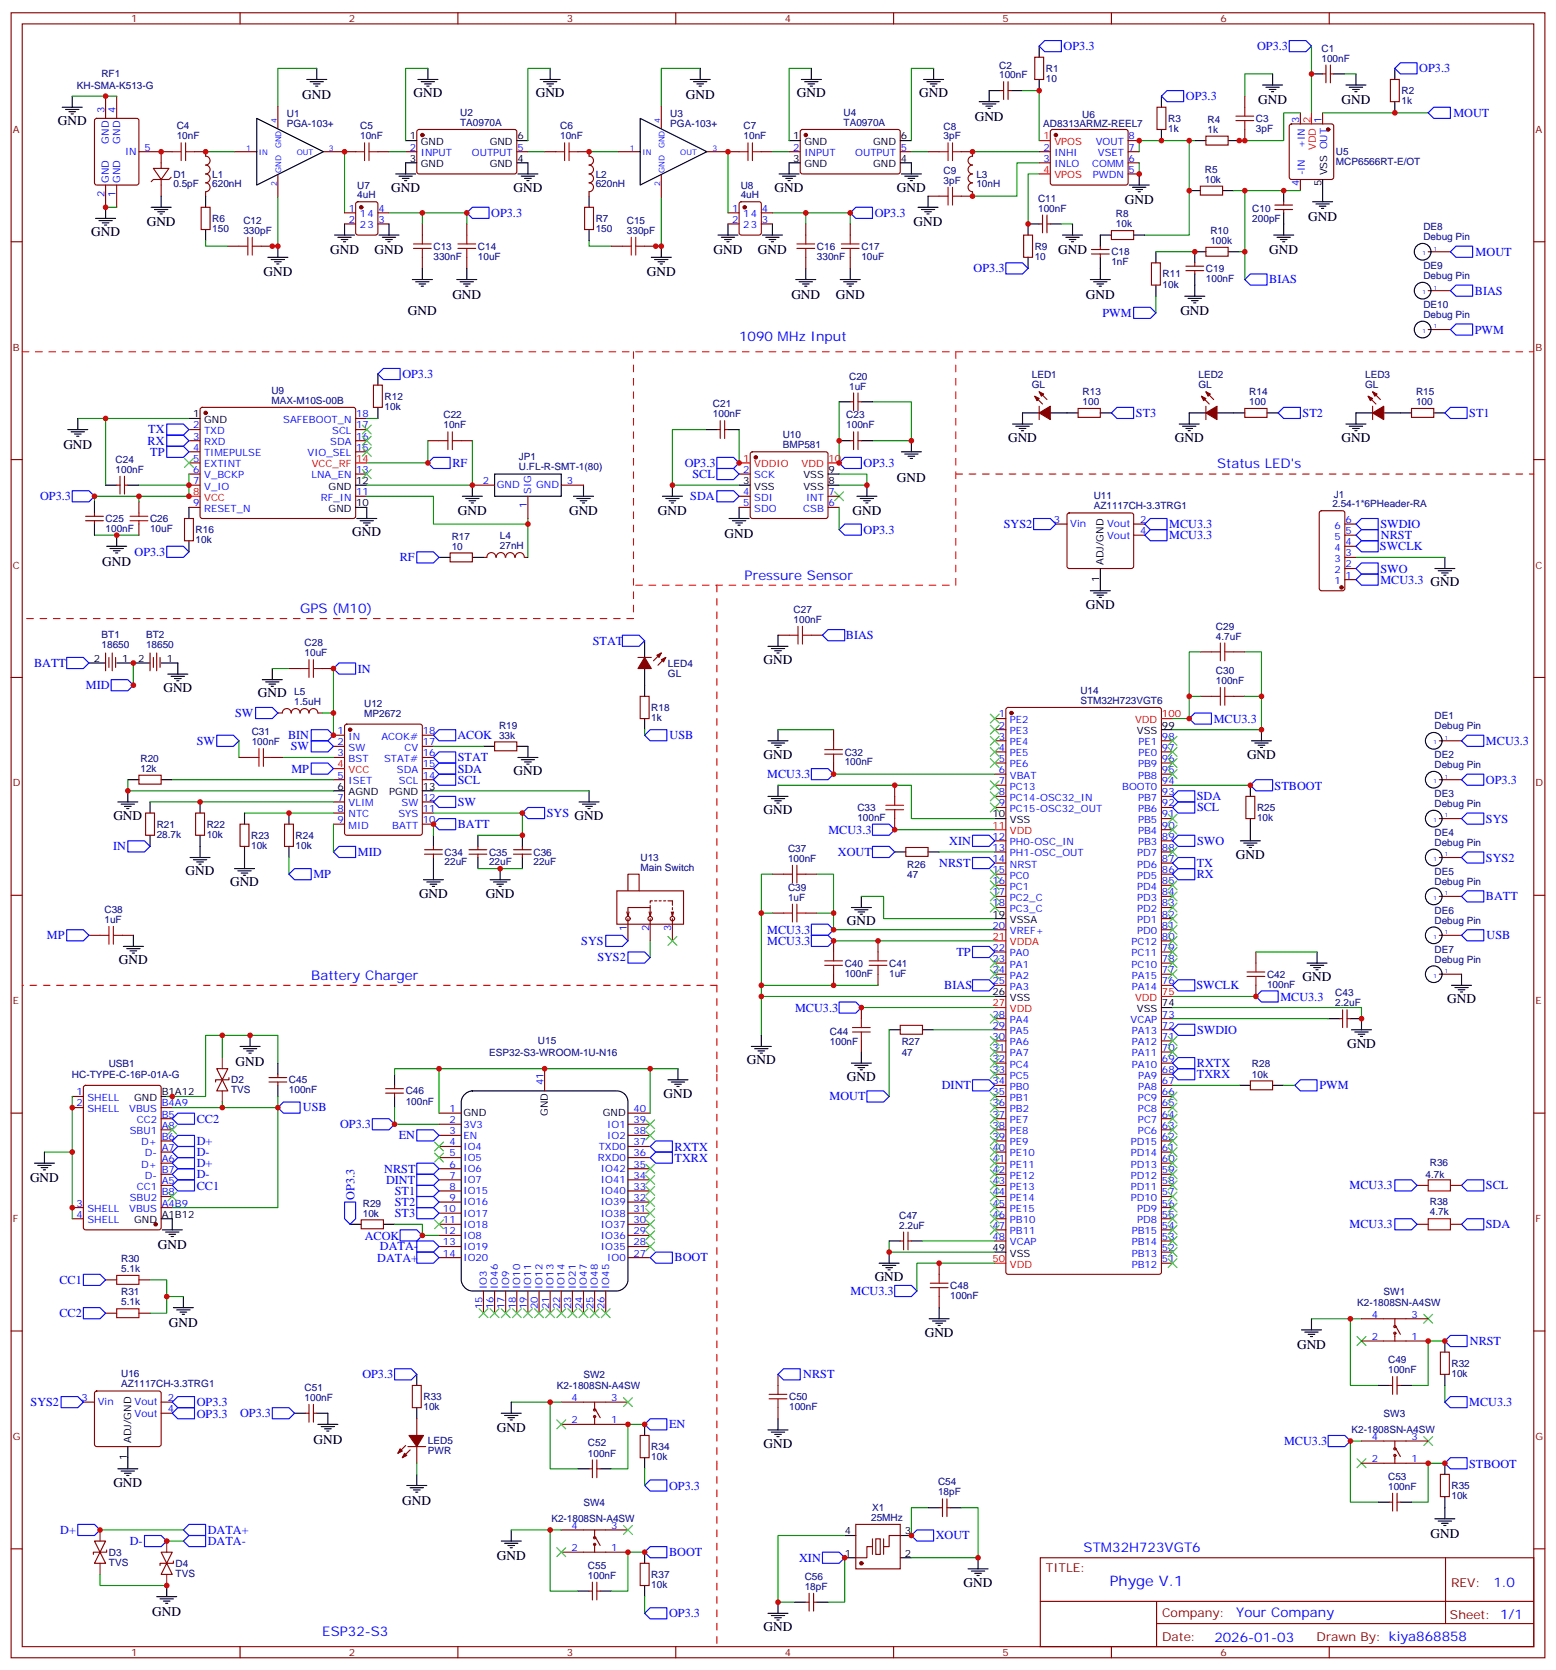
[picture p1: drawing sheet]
<svg xmlns="http://www.w3.org/2000/svg" width="494mm" height="530mm" viewBox="0 0 494 530" stroke-linecap="round" stroke-linejoin="round" font-family="sans-serif">
<defs><g id="words">
<text font-size="4.6" fill="#00f" x="352.3" y="503.4">Phyge V.1</text>
<g font-size="4.2">
<text x="96" y="31.3">GND</text>
<text x="131.2" y="30.9">GND</text>
<text x="170" y="30.9">GND</text>
<text x="217.7" y="31.3">GND</text>
<text x="252.9" y="30.9">GND</text>
<text x="291.7" y="30.9">GND</text>
<text x="399.3" y="33.1">GND</text>
<text x="425.8" y="33.1">GND</text>
<text x="18.3" y="39.7">GND</text>
<text x="309.4" y="38.4">GND</text>
<text x="124.2" y="60.9">GND</text>
<text x="163" y="60.9">GND</text>
<text x="245.9" y="60.9">GND</text>
<text x="284.7" y="60.9">GND</text>
<text x="357" y="64.8">GND</text>
<text x="46.6" y="71.9">GND</text>
<text x="290" y="71.9">GND</text>
<text x="415.2" y="70.1">GND</text>
<text x="28.9" y="75">GND</text>
<text x="104.8" y="80.7">GND</text>
<text x="118.9" y="80.7">GND</text>
<text x="226.5" y="80.7">GND</text>
<text x="240.6" y="80.7">GND</text>
<text x="335.8" y="80.7">GND</text>
<text x="402.9" y="80.7">GND</text>
<text x="83.6" y="87.7">GND</text>
<text x="205.3" y="87.7">GND</text>
<text x="143.6" y="94.8">GND</text>
<text x="251.2" y="94.8">GND</text>
<text x="265.3" y="94.8">GND</text>
<text x="344.7" y="94.8">GND</text>
<text x="129.5" y="100.1">GND</text>
<text x="374.6" y="100.1">GND</text>
<text x="20.1" y="142.4">GND</text>
<text x="320" y="140.2">GND</text>
<text x="372.9" y="140.2">GND</text>
<text x="425.8" y="140.2">GND</text>
<text x="284.7" y="153">GND</text>
<text x="145.3" y="163.6">GND</text>
<text x="180.6" y="163.6">GND</text>
<text x="208.8" y="163.6">GND</text>
<text x="270.6" y="163.6">GND</text>
<text x="111.8" y="170.2">GND</text>
<text x="230" y="170.7">GND</text>
<text x="32.5" y="179.5">GND</text>
<text x="344.7" y="193.1">GND</text>
<text x="242.4" y="210.8">GND</text>
<text x="51.9" y="219.6">GND</text>
<text x="81.8" y="221.4">GND</text>
<text x="242.4" y="240.8">GND</text>
<text x="395.8" y="240.8">GND</text>
<text x="163" y="246.1">GND</text>
<text x="36" y="260.2">GND</text>
<text x="242.4" y="258.4">GND</text>
<text x="392.3" y="272.5">GND</text>
<text x="58.9" y="277.8">GND</text>
<text x="73" y="281.3">GND</text>
<text x="133" y="284.9">GND</text>
<text x="154.2" y="284.9">GND</text>
<text x="268.8" y="293.7">GND</text>
<text x="37.7" y="306">GND</text>
<text x="413.5" y="311.3">GND</text>
<text x="459.3" y="318.4">GND</text>
<text x="427.6" y="332.5">GND</text>
<text x="74.8" y="338.2">GND</text>
<text x="237.1" y="337.8">GND</text>
<text x="268.8" y="343.1">GND</text>
<text x="210.6" y="348.4">GND</text>
<text x="9.5" y="375.3">GND</text>
<text x="50.1" y="396.4">GND</text>
<text x="277.6" y="406.6">GND</text>
<text x="53.6" y="421.1">GND</text>
<text x="293.5" y="424.2">GND</text>
<text x="411.7" y="428.2">GND</text>
<text x="157.7" y="454.6">GND</text>
<text x="99.5" y="458.2">GND</text>
<text x="242.4" y="459.5">GND</text>
<text x="36" y="471.8">GND</text>
<text x="127.6" y="477.7">GND</text>
<text x="454" y="488.2">GND</text>
<text x="157.7" y="495.2">GND</text>
<text x="305.9" y="503.6">GND</text>
<text x="48.3" y="512.8">GND</text>
<text x="242.4" y="517.7">GND</text>
</g>
<g font-size="4.2" fill="#00f">
<text x="234.6" y="108.1">1090 MHz Input</text>
<text x="386.3" y="148.7">Status LED's</text>
<text x="236.4" y="184">Pressure Sensor</text>
<text x="95.2" y="194.6">GPS (M10)</text>
<text x="98.8" y="311">Battery Charger</text>
<text x="344" y="492.7">STM32H723VGT6</text>
<text x="474" y="503.7">1.0</text>
<text x="392.4" y="513.2">Your Company</text>
<text x="102.3" y="519.1">ESP32-S3</text>
<text x="385.5" y="521">2026-01-03</text>
</g>
<g font-size="3.9" fill="#00f">
<text x="337.6" y="15.9">OP3.3</text>
<text x="399" y="15.9">OP3.3</text>
<text x="450.5" y="22.9">OP3.3</text>
<text x="376.4" y="31.8">OP3.3</text>
<text x="461.3" y="37.1">MOUT</text>
<text x="155.9" y="68.8">OP3.3</text>
<text x="277.6" y="68.8">OP3.3</text>
<text x="468.4" y="81.2">MOUT</text>
<text x="309" y="86.4">OP3.3</text>
<text x="402.9" y="90">BIAS</text>
<text x="468.1" y="93.5">BIAS</text>
<text x="349.9" y="100.6">PWM</text>
<text x="468.1" y="106">PWM</text>
<text x="127.7" y="120.1">OP3.3</text>
<text x="47" y="137.6">TX</text>
<text x="360.5" y="132.4">ST3</text>
<text x="413.5" y="132.3">ST2</text>
<text x="466.4" y="132.3">ST1</text>
<text x="46.9" y="141.1">RX</text>
<text x="47.7" y="144.6">TP</text>
<text x="143.6" y="148.3">RF</text>
<text x="217.3" y="148.2">OP3.3</text>
<text x="274.1" y="148.2">OP3.3</text>
<text x="219.8" y="151.7">SCL</text>
<text x="12.7" y="158.8">OP3.3</text>
<text x="219.1" y="158.8">SDA</text>
<text x="318.6" y="167.6">SYS2</text>
<text x="371.1" y="167.6">MCU3.3</text>
<text x="438.1" y="167.6">SWDIO</text>
<text x="274.1" y="169.3">OP3.3</text>
<text x="371.1" y="171.1">MCU3.3</text>
<text x="438.3" y="171.1">NRST</text>
<text x="42.7" y="176.4">OP3.3</text>
<text x="126.9" y="178.2">RF</text>
<text x="438" y="174.6">SWCLK</text>
<text x="438.1" y="185.2">MCU3.3 GND</text>
<text x="438.1" y="181.8">SWO</text>
<text x="268.5" y="202.9">BIAS</text>
<text x="188.2" y="204.6">STAT</text>
<text x="10.8" y="211.7">BATT</text>
<text x="113.5" y="213.4">IN</text>
<text x="27.3" y="218.7">MID</text>
<text x="74.7" y="227.6">SW</text>
<text x="385.2" y="229.4">MCU3.3</text>
<text x="62.4" y="236.4">SW</text>
<text x="91.4" y="234.6">BIN</text>
<text x="92.3" y="238.1">SW</text>
<text x="145.2" y="234.6">ACOK</text>
<text x="212.5" y="234.6">USB</text>
<text x="471.7" y="236.3">MCU3.3</text>
<text x="92.5" y="245.2">MP</text>
<text x="145.3" y="245.2">SDA</text>
<text x="145.3" y="241.7">STAT</text>
<text x="145.3" y="248.7">SCL</text>
<text x="243.5" y="247">MCU3.3</text>
<text x="404.6" y="250.6">STBOOT</text>
<text x="471.7" y="248.8">OP3.3</text>
<text x="145.3" y="255.8">SW</text>
<text x="379.9" y="254">SDA</text>
<text x="379.9" y="257.6">SCL</text>
<text x="145.3" y="262.8">BATT</text>
<text x="173.6" y="259.3">SYS GND</text>
<text x="471.7" y="261.1">SYS</text>
<text x="35.9" y="269.9">IN</text>
<text x="262.9" y="264.6">MCU3.3</text>
<text x="301.3" y="268.1">XIN</text>
<text x="379.9" y="268.2">SWO</text>
<text x="113.6" y="271.7">MID</text>
<text x="266" y="271.6">XOUT</text>
<text x="298.1" y="275.2">NRST</text>
<text x="379.9" y="275.2">TX</text>
<text x="471.7" y="273.5">SYS2</text>
<text x="99.5" y="278.7">MP</text>
<text x="379.9" y="278.7">RX</text>
<text x="471.6" y="285.8">BATT</text>
<text x="14.9" y="298.1">MP</text>
<text x="184.5" y="299.9">SYS</text>
<text x="243.5" y="299.9">MCU3.3</text>
<text x="243.5" y="296.4">MCU3.3</text>
<text x="471.8" y="298.1">USB</text>
<text x="189.6" y="305.2">SYS2</text>
<text x="303.6" y="303.5">TP</text>
<text x="299.7" y="314">BIAS</text>
<text x="379.8" y="314">SWCLK</text>
<text x="406.4" y="317.6">MCU3.3</text>
<text x="252.4" y="321.1">MCU3.3</text>
<text x="379.9" y="328.1">SWDIO</text>
<text x="379.9" y="338.7">RXTX</text>
<text x="298.9" y="345.8">DINT</text>
<text x="379.9" y="342.3">TXRX</text>
<text x="418.8" y="345.8">PWM</text>
<text x="96.1" y="352.7">USB</text>
<text x="263.3" y="349.2">MOUT</text>
<text x="62.4" y="356.4">CC2</text>
<text x="108" y="358.1">OP3.3</text>
<text x="62.4" y="363.4">D+</text>
<text x="126.6" y="361.7">EN</text>
<text x="214.1" y="365.2">RXTX</text>
<text x="62.4" y="370.4">D+</text>
<text x="62.4" y="366.9">D-</text>
<text x="214.1" y="368.7">TXRX</text>
<text x="62.4" y="374">D-</text>
<text x="62.4" y="377.5">CC1</text>
<text x="122" y="372.2">NRST</text>
<text x="122.5" y="375.8">DINT</text>
<text x="428.4" y="377.5">MCU3.3</text>
<text x="471.6" y="377.5">SCL</text>
<text x="112.5" y="380.8" transform="rotate(-90 112.5 380.8)">OP3.3</text>
<text x="125.3" y="379.2">ST1</text>
<text x="125.3" y="382.7">ST2</text>
<text x="125.3" y="386.2">ST3</text>
<text x="428.4" y="389.8">MCU3.3</text>
<text x="471.6" y="389.8">SDA</text>
<text x="115.8" y="393.5">ACOK</text>
<text x="119.7" y="400.4">DATA+</text>
<text x="120.6" y="396.9">DATA-</text>
<text x="214.1" y="400.4">BOOT</text>
<text x="18.9" y="407.5">CC1</text>
<text x="270" y="411">MCU3.3</text>
<text x="18.9" y="418">CC2</text>
<text x="466.5" y="426.8">NRST</text>
<text x="115" y="437.3">OP3.3</text>
<text x="255" y="437.5">NRST</text>
<text x="9.7" y="446.3">SYS2</text>
<text x="62.4" y="449.9">OP3.3</text>
<text x="62.4" y="446.4">OP3.3</text>
<text x="76.2" y="449.8">OP3.3</text>
<text x="466.4" y="446.4">MCU3.3</text>
<text x="212.3" y="453.4">EN</text>
<text x="407.6" y="458.6">MCU3.3</text>
<text x="466.3" y="465.8">STBOOT</text>
<text x="212.4" y="472.8">OP3.3</text>
<text x="19.1" y="486.9">D+</text>
<text x="41.2" y="490.4">D-</text>
<text x="66" y="486.9">DATA+</text>
<text x="66" y="490.4">DATA-</text>
<text x="297" y="488.6">XOUT</text>
<text x="212.4" y="493.9">BOOT</text>
<text x="253.7" y="495.7">XIN</text>
<text x="212.4" y="513.4">OP3.3</text>
</g>
<g font-size="3.9" fill="#800">
<text x="332" y="499">TITLE:</text>
<text x="460.6" y="503.7">REV:</text>
<text x="368.9" y="513.2">Company:</text>
<text x="460.2" y="513.8">Sheet: 1/1</text>
<text x="368.9" y="520.9">Date:</text>
<text x="417.9" y="521">Drawn By: kiya868858</text>
</g>
<g font-size="3.2" fill="#800">
<text x="41.6" y="7.1">1</text>
<text x="110.8" y="7.1">2</text>
<text x="179.9" y="7.1">3</text>
<text x="249.1" y="7.1">4</text>
<text x="318.2" y="7.1">5</text>
<text x="387.3" y="7.1">6</text>
<text x="4.1" y="42.2">A</text>
<text x="487.4" y="42.2">A</text>
<text x="4.1" y="111.3">B</text>
<text x="487.4" y="111.3">B</text>
<text x="4.1" y="180.4">C</text>
<text x="487.4" y="180.4">C</text>
<text x="4.1" y="249.6">D</text>
<text x="487.4" y="249.6">D</text>
<text x="4.1" y="318.7">E</text>
<text x="487.4" y="318.7">E</text>
<text x="4.1" y="387.9">F</text>
<text x="487.4" y="387.9">F</text>
<text x="4.1" y="457">G</text>
<text x="487.4" y="457">G</text>
<text x="41.6" y="525.6">1</text>
<text x="110.8" y="525.6">2</text>
<text x="179.9" y="525.6">3</text>
<text x="249.1" y="525.6">4</text>
<text x="318.2" y="525.6">5</text>
<text x="387.3" y="525.6">6</text>
</g>
<g font-size="3.2" fill="#000080">
<text x="419.5" y="16.5">C1</text>
<text x="317.2" y="21.7">C2</text>
<text x="332" y="22.9">R1</text>
<text x="419.5" y="19.6">100nF</text>
<text x="24.4" y="28.1">KH-SMA-K513-G</text>
<text x="32.2" y="24.6">RF1</text>
<text x="317.2" y="24.9">100nF</text>
<text x="332" y="26">10</text>
<text x="444.9" y="29.9">R2</text>
<text x="444.9" y="33.1">1k</text>
<text x="56.1" y="41.1">C4</text>
<text x="91" y="40.5">PGA-103+</text>
<text x="91" y="37.2">U1</text>
<text x="114.3" y="41.1">C5</text>
<text x="146.1" y="39.9">TA0970A</text>
<text x="146.1" y="36.7">U2</text>
<text x="177.8" y="41.1">C6</text>
<text x="212.8" y="40.5">PGA-103+</text>
<text x="212.8" y="37.2">U3</text>
<text x="236" y="41.1">C7</text>
<text x="267.8" y="39.9">TA0970A</text>
<text x="267.8" y="36.7">U4</text>
<text x="299.5" y="41.2">C8</text>
<text x="331.2" y="40.4">AD8313ARMZ-REEL7</text>
<text x="343.5" y="37.4">U6</text>
<text x="370.8" y="41.9">1k</text>
<text x="370.8" y="38.7">R3</text>
<text x="383.3" y="39">R4</text>
<text x="398.6" y="41.9">3pF</text>
<text x="398.6" y="38.7">C3</text>
<text x="56.1" y="44.3">10nF</text>
<text x="114.3" y="44.3">10nF</text>
<text x="177.8" y="44.3">10nF</text>
<text x="236" y="44.3">10nF</text>
<text x="299.5" y="44.3">3pF</text>
<text x="383.3" y="42.2">1k</text>
<text x="424" y="52.5">MCP6566RT-E/OT</text>
<text x="424" y="49.3">U5</text>
<text x="55" y="59.5">0.5pF</text>
<text x="55" y="56.4">D1</text>
<text x="67.4" y="59.5">620nH</text>
<text x="67.4" y="56.4">L1</text>
<text x="113.4" y="59.8">U7</text>
<text x="189.1" y="59.5">620nH</text>
<text x="189.1" y="56.4">L2</text>
<text x="235.1" y="59.8">U8</text>
<text x="299.5" y="58.4">3pF</text>
<text x="299.5" y="55.3">C9</text>
<text x="309.9" y="59.5">10nH</text>
<text x="309.9" y="56.4">L3</text>
<text x="382.4" y="58">10k</text>
<text x="382.4" y="54.9">R5</text>
<text x="113.4" y="63">4uH</text>
<text x="235.1" y="63">4uH</text>
<text x="329.5" y="64.1">C11</text>
<text x="67.4" y="70.5">R6</text>
<text x="77.3" y="71">C12</text>
<text x="189.1" y="70.5">R7</text>
<text x="199" y="71">C15</text>
<text x="329.5" y="67.2">100nF</text>
<text x="354.2" y="69">R8</text>
<text x="397.5" y="70.4">200pF</text>
<text x="397.5" y="67.3">C10</text>
<text x="67.4" y="73.6">150</text>
<text x="77.3" y="74.3">330pF</text>
<text x="189.1" y="73.6">150</text>
<text x="199" y="74.3">330pF</text>
<text x="354.2" y="72.1">10k</text>
<text x="384.2" y="77.4">100k</text>
<text x="384.2" y="74.3">R10</text>
<text x="451.8" y="76.2">Debug Pin</text>
<text x="451.8" y="73.1">DE8</text>
<text x="137.6" y="82.5">330nF</text>
<text x="137.6" y="79.3">C13</text>
<text x="151.7" y="82.5">10uF</text>
<text x="151.7" y="79.3">C14</text>
<text x="259.3" y="82.5">330nF</text>
<text x="259.3" y="79.3">C16</text>
<text x="273.4" y="82.5">10uF</text>
<text x="273.4" y="79.3">C17</text>
<text x="328.4" y="82.4">10</text>
<text x="328.4" y="79.3">R9</text>
<text x="352.8" y="81.1">C18</text>
<text x="352.8" y="84.2">1nF</text>
<text x="369" y="88.1">R11</text>
<text x="382.8" y="89.5">100nF</text>
<text x="382.8" y="86.4">C19</text>
<text x="451.8" y="88.5">Debug Pin</text>
<text x="451.8" y="85.4">DE9</text>
<text x="369" y="91.3">10k</text>
<text x="451.8" y="100.9">Debug Pin</text>
<text x="451.8" y="97.8">DE10</text>
<text x="86.2" y="125">U9</text>
<text x="269.5" y="123.6">1uF</text>
<text x="269.5" y="120.5">C20</text>
<text x="327.5" y="123.3">GL</text>
<text x="327.5" y="120.1">LED1</text>
<text x="343.6" y="125.4">R13</text>
<text x="380.4" y="123.3">GL</text>
<text x="380.4" y="120.1">LED2</text>
<text x="396.5" y="125.4">R14</text>
<text x="433.3" y="123.3">GL</text>
<text x="433.3" y="120.1">LED3</text>
<text x="449.5" y="125.4">R15</text>
<text x="86.2" y="128.1">MAX-M10S-00B</text>
<text x="122.1" y="130.1">10k</text>
<text x="122.1" y="126.9">R12</text>
<text x="226.3" y="129.3">C21</text>
<text x="343.6" y="128.6">100</text>
<text x="396.5" y="128.6">100</text>
<text x="449.5" y="128.6">100</text>
<text x="140.8" y="136">10nF</text>
<text x="140.8" y="132.8">C22</text>
<text x="226.3" y="132.5">100nF</text>
<text x="268.6" y="136">100nF</text>
<text x="268.6" y="132.8">C23</text>
<text x="248.4" y="142.3">BMP581</text>
<text x="248.4" y="139.2">U10</text>
<text x="36.7" y="146.9">C24</text>
<text x="164.7" y="149.3">U.FL-R-SMT-1(80)</text>
<text x="164.7" y="146.1">JP1</text>
<text x="36.7" y="150.1">100nF</text>
<text x="347.1" y="161.6">AZ1117CH-3.3TRG1</text>
<text x="347.1" y="158.4">U11</text>
<text x="422.9" y="161">2.54-1*6PHeader-RA</text>
<text x="423.4" y="158.1">J1</text>
<text x="33.5" y="165.7">C25</text>
<text x="47.6" y="165.7">C26</text>
<text x="33.5" y="168.9">100nF</text>
<text x="47.6" y="168.9">10uF</text>
<text x="62.1" y="172.4">10k</text>
<text x="62.1" y="169.3">R16</text>
<text x="143.4" y="171.2">R17</text>
<text x="158.7" y="171.1">L4</text>
<text x="143.4" y="174.4">10</text>
<text x="158.7" y="174.3">27nH</text>
<text x="251.9" y="197.7">100nF</text>
<text x="251.9" y="194.6">C27</text>
<text x="32.3" y="202.5">BT1</text>
<text x="46.4" y="202.5">BT2</text>
<text x="385.9" y="203">4.7uF</text>
<text x="385.9" y="199.8">C29</text>
<text x="32.3" y="205.7">18650</text>
<text x="46.4" y="205.7">18650</text>
<text x="96.7" y="208.3">10uF</text>
<text x="96.7" y="205.1">C28</text>
<text x="212" y="214.8">GL</text>
<text x="212" y="211.6">LED4</text>
<text x="385.9" y="214">C30</text>
<text x="93.4" y="220.6">L5</text>
<text x="342.9" y="220.3">U14</text>
<text x="385.9" y="217.1">100nF</text>
<text x="93.4" y="223.8">1.5uH</text>
<text x="115.6" y="227.4">MP2672</text>
<text x="115.6" y="224.5">U12</text>
<text x="206.7" y="225.7">R18</text>
<text x="342.9" y="223.5">STM32H723VGT6</text>
<text x="79.9" y="233.3">C31</text>
<text x="158.4" y="231.2">R19</text>
<text x="206.7" y="228.9">1k</text>
<text x="455.3" y="231.4">Debug Pin</text>
<text x="455.3" y="228.3">DE1</text>
<text x="79.9" y="236.5">100nF</text>
<text x="158.4" y="234.4">33k</text>
<text x="268.1" y="239.8">C32</text>
<text x="44.6" y="245">12k</text>
<text x="44.6" y="241.9">R20</text>
<text x="268.1" y="243">100nF</text>
<text x="455.3" y="243.8">Debug Pin</text>
<text x="455.3" y="240.6">DE2</text>
<text x="272.1" y="257.5">C33</text>
<text x="399" y="257.4">R25</text>
<text x="455.3" y="256.1">Debug Pin</text>
<text x="455.3" y="253">DE3</text>
<text x="49.7" y="262.8">R21</text>
<text x="65.6" y="262.7">R22</text>
<text x="272.1" y="260.6">100nF</text>
<text x="399" y="260.6">10k</text>
<text x="49.7" y="265.9">28.7k</text>
<text x="65.6" y="265.9">10k</text>
<text x="79.7" y="269.4">10k</text>
<text x="79.7" y="266.2">R23</text>
<text x="93.8" y="269.4">10k</text>
<text x="93.8" y="266.2">R24</text>
<text x="455.3" y="268.5">Debug Pin</text>
<text x="455.3" y="265.3">DE4</text>
<text x="141.1" y="274.7">22uF</text>
<text x="141.1" y="271.6">C34</text>
<text x="155.2" y="274.7">22uF</text>
<text x="155.2" y="271.6">C35</text>
<text x="169.3" y="274.7">22uF</text>
<text x="169.3" y="271.6">C36</text>
<text x="203.3" y="273.2">U13</text>
<text x="250.1" y="273.6">100nF</text>
<text x="250.1" y="270.4">C37</text>
<text x="288" y="275.4">R26</text>
<text x="203.3" y="276.4">Main Switch</text>
<text x="288" y="278.6">47</text>
<text x="455.3" y="280.8">Debug Pin</text>
<text x="455.3" y="277.7">DE5</text>
<text x="250.1" y="285.9">1uF</text>
<text x="250.1" y="282.8">C39</text>
<text x="33.2" y="293">1uF</text>
<text x="33.2" y="289.8">C38</text>
<text x="455.3" y="293.2">Debug Pin</text>
<text x="455.3" y="290">DE6</text>
<text x="455.3" y="305.5">Debug Pin</text>
<text x="455.3" y="302.4">DE7</text>
<text x="268.1" y="310">100nF</text>
<text x="268.1" y="306.8">C40</text>
<text x="282.2" y="310">1uF</text>
<text x="282.2" y="306.8">C41</text>
<text x="402.2" y="310.4">C42</text>
<text x="402.2" y="313.5">100nF</text>
<text x="423.8" y="316.2">C43</text>
<text x="423.8" y="319.4">2.2uF</text>
<text x="263.4" y="328.3">C44</text>
<text x="155.3" y="335">ESP32-S3-WROOM-1U-N16</text>
<text x="170.8" y="331.5">U15</text>
<text x="263.4" y="331.5">100nF</text>
<text x="286.2" y="335">47</text>
<text x="286.2" y="331.8">R27</text>
<text x="34.5" y="338.6">USB1</text>
<text x="397.4" y="338.8">R28</text>
<text x="22.8" y="342.1">HC-TYPE-C-16P-01A-G</text>
<text x="73.4" y="347">TVS</text>
<text x="73.4" y="343.8">D2</text>
<text x="91.7" y="347">100nF</text>
<text x="91.7" y="343.8">C45</text>
<text x="128.8" y="347.4">C46</text>
<text x="397.4" y="342">10k</text>
<text x="128.8" y="350.6">100nF</text>
<text x="453.8" y="370.2">R36</text>
<text x="452.5" y="373.8">4.7k</text>
<text x="115.2" y="383">R29</text>
<text x="453.8" y="382.5">R38</text>
<text x="115.2" y="386.1">10k</text>
<text x="285.4" y="390">2.2uF</text>
<text x="285.4" y="386.8">C47</text>
<text x="453.8" y="385.8">4.7k</text>
<text x="38.5" y="400.5">R30</text>
<text x="38.5" y="403.8">5.1k</text>
<text x="38.5" y="411.1">R31</text>
<text x="301.6" y="412.3">100nF</text>
<text x="301.6" y="409.1">C48</text>
<text x="439.2" y="410.9">SW1</text>
<text x="38.5" y="414.3">5.1k</text>
<text x="430.8" y="414.4">K2-1808SN-A4SW</text>
<text x="38.5" y="437.1">U16</text>
<text x="185.2" y="437.4">SW2</text>
<text x="440.6" y="435.9">100nF</text>
<text x="440.6" y="432.6">C49</text>
<text x="460.7" y="437">10k</text>
<text x="460.7" y="433.8">R32</text>
<text x="38.5" y="440.3">AZ1117CH-3.3TRG1</text>
<text x="96.7" y="441.5">C51</text>
<text x="176.8" y="440.9">K2-1808SN-A4SW</text>
<text x="96.7" y="444.7">100nF</text>
<text x="134.4" y="447.5">10k</text>
<text x="134.4" y="444.3">R33</text>
<text x="250.5" y="447.6">100nF</text>
<text x="250.5" y="444.4">C50</text>
<text x="439.2" y="449.7">SW3</text>
<text x="429" y="455">K2-1808SN-A4SW</text>
<text x="135.8" y="461.6">PWR</text>
<text x="135.8" y="458.4">LED5</text>
<text x="186.6" y="459.1">C52</text>
<text x="206.7" y="460.3">R34</text>
<text x="186.6" y="462.3">100nF</text>
<text x="206.7" y="463.5">10k</text>
<text x="297.8" y="471.4">C54</text>
<text x="440.6" y="472.9">100nF</text>
<text x="440.6" y="469.7">C53</text>
<text x="460.7" y="472.6">R35</text>
<text x="185.2" y="478">SW4</text>
<text x="276.9" y="479.6">X1</text>
<text x="297.8" y="474.7">18pF</text>
<text x="460.7" y="475.8">10k</text>
<text x="175" y="483.2">K2-1808SN-A4SW</text>
<text x="276.5" y="482.8">25MHz</text>
<text x="34.6" y="497">TVS</text>
<text x="34.6" y="493.8">D3</text>
<text x="55.7" y="497.3">D4</text>
<text x="186.6" y="497.9">C55</text>
<text x="55.7" y="500.5">TVS</text>
<text x="186.6" y="501.1">100nF</text>
<text x="206.7" y="500.8">R37</text>
<text x="255.4" y="501.4">C56</text>
<text x="206.7" y="504">10k</text>
<text x="255.4" y="504.6">18pF</text>
</g>
<g font-size="3.2" fill="#00f">
<text x="33.2" y="35.8" transform="rotate(-90 33.2 35.8)">3</text>
<text x="36.7" y="35.8" transform="rotate(-90 36.7 35.8)">4</text>
<text x="412.4" y="39.2" transform="rotate(-90 412.4 39.2)">3</text>
<text x="419.5" y="39.2" transform="rotate(-90 419.5 39.2)">1</text>
<text x="34.6" y="45.6" transform="rotate(-90 34.6 45.6)">GND</text>
<text x="38.1" y="45.6" transform="rotate(-90 38.1 45.6)">GND</text>
<text x="45.9" y="47.8">5</text>
<text x="130.1" y="47.8">2</text>
<text x="164.2" y="47.8">5</text>
<text x="251.8" y="47.8">2</text>
<text x="285.9" y="47.8">5</text>
<text x="331.2" y="47.8">2</text>
<text x="347.8" y="46">VOUT</text>
<text x="358.2" y="47.8">7</text>
<text x="358.2" y="44.3">8</text>
<text x="414.2" y="46.9" transform="rotate(-90 414.2 46.9)">+IN</text>
<text x="39.7" y="49.2">IN</text>
<text x="133.6" y="49.6">INPUT</text>
<text x="149.8" y="49.6">OUTPUT</text>
<text x="255.3" y="49.6">INPUT</text>
<text x="271.5" y="49.6">OUTPUT</text>
<text x="331.2" y="51.3">3</text>
<text x="334.7" y="49.6">INHI</text>
<text x="334.7" y="53.1">INLO</text>
<text x="346.7" y="53.1">COMM</text>
<text x="348.5" y="49.6">VSET</text>
<text x="358.2" y="51.3">6</text>
<text x="34.6" y="58" transform="rotate(-90 34.6 58)">GND</text>
<text x="38.1" y="58" transform="rotate(-90 38.1 58)">GND</text>
<text x="346.9" y="56.6">PWDN</text>
<text x="358.2" y="54.9">5</text>
<text x="412.4" y="59.2" transform="rotate(-90 412.4 59.2)">4</text>
<text x="414.2" y="55.7" transform="rotate(-90 414.2 55.7)">-IN</text>
<text x="33.2" y="62.5" transform="rotate(-90 33.2 62.5)">2</text>
<text x="36.7" y="62.5" transform="rotate(-90 36.7 62.5)">1</text>
<text x="110.7" y="67.2">1</text>
<text x="110.7" y="70.7">2</text>
<text x="114.2" y="69">14</text>
<text x="120.1" y="70.7">3</text>
<text x="120.1" y="67.2">4</text>
<text x="232.4" y="67.2">1</text>
<text x="232.4" y="70.7">2</text>
<text x="235.9" y="69">14</text>
<text x="241.8" y="70.7">3</text>
<text x="241.8" y="67.2">4</text>
<text x="114.2" y="72.5">23</text>
<text x="235.9" y="72.5">23</text>
<text x="61.3" y="136">2</text>
<text x="64.8" y="137.8">TXD</text>
<text x="89.9" y="134.2">SAFEBOOT_N</text>
<text x="105.4" y="137.8">SCL</text>
<text x="113.1" y="136">17</text>
<text x="113.1" y="132.5">18</text>
<text x="61.3" y="139.5">3</text>
<text x="61.3" y="143.1">4</text>
<text x="64.8" y="141.3">RXD</text>
<text x="104.8" y="141.3">SDA</text>
<text x="113.1" y="143.1">15</text>
<text x="113.1" y="139.5">16</text>
<text x="61.3" y="146.6">5</text>
<text x="64.8" y="144.8">TIMEPULSE</text>
<text x="64.8" y="148.3">EXTINT</text>
<text x="97.6" y="144.8">VIO_SEL</text>
<text x="61.3" y="150.1">6</text>
<text x="61.3" y="153.6">7</text>
<text x="64.8" y="151.9">V_BCKP</text>
<text x="64.8" y="155.4">V_IO</text>
<text x="98.9" y="151.9">LNA_EN</text>
<text x="113.1" y="150.1">13</text>
<text x="153.2" y="153.6">2</text>
<text x="157.7" y="155">GND</text>
<text x="170.2" y="155">GND</text>
<text x="179.9" y="153.6">3</text>
<text x="235.9" y="150.1">2</text>
<text x="239.4" y="151.9">SCK</text>
<text x="61.3" y="160.7">9</text>
<text x="101.8" y="158.9">RF_IN</text>
<text x="113.1" y="157.2">11</text>
<text x="167.2" y="161.3" transform="rotate(-90 167.2 161.3)">1</text>
<text x="168.6" y="156.8" transform="rotate(-90 168.6 156.8)">SIG</text>
<text x="235.9" y="157.2">4</text>
<text x="235.9" y="160.7">5</text>
<text x="239.4" y="158.9">SDI</text>
<text x="255.8" y="158.9">INT</text>
<text x="263" y="160.7">6</text>
<text x="263" y="157.2">7</text>
<text x="64.8" y="162.5">RESET_N</text>
<text x="239.4" y="162.5">SDO</text>
<text x="255" y="162.5">CSB</text>
<text x="334.5" y="166">3</text>
<text x="339.7" y="167.4">Vin</text>
<text x="351.4" y="167.4">Vout</text>
<text x="361.9" y="166">2</text>
<text x="423.5" y="167.7">6</text>
<text x="427" y="166">6</text>
<text x="351.4" y="170.9">Vout</text>
<text x="361.9" y="169.5">4</text>
<text x="423.5" y="171.3">5</text>
<text x="427" y="173">4</text>
<text x="427" y="169.5">5</text>
<text x="423.5" y="178.3">3</text>
<text x="423.5" y="174.8">4</text>
<text x="427" y="176.6">3</text>
<text x="423.5" y="185.4">1</text>
<text x="423.5" y="181.9">2</text>
<text x="427" y="183.6">1</text>
<text x="427" y="180.1">2</text>
<text x="317.1" y="227.7">1</text>
<text x="107.2" y="233">1</text>
<text x="134.2" y="233">18</text>
<text x="317.1" y="231.2">2</text>
<text x="320.6" y="229.5">PE2</text>
<text x="320.6" y="233">PE3</text>
<text x="107.2" y="236.5">2</text>
<text x="110.7" y="234.8">IN</text>
<text x="110.7" y="238.3">SW</text>
<text x="121.1" y="234.8">ACOK#</text>
<text x="128.4" y="238.3">CV</text>
<text x="134.2" y="236.5">17</text>
<text x="317.1" y="234.8">3</text>
<text x="317.1" y="238.3">4</text>
<text x="320.6" y="236.5">PE4</text>
<text x="361.4" y="236.5">PE1</text>
<text x="368.8" y="238.3">97</text>
<text x="368.8" y="234.8">98</text>
<text x="107.2" y="240.1">3</text>
<text x="110.7" y="241.8">BST</text>
<text x="121.9" y="241.8">STAT#</text>
<text x="126" y="245.4">SDA</text>
<text x="134.2" y="243.6">15</text>
<text x="134.2" y="240.1">16</text>
<text x="317.1" y="241.8">5</text>
<text x="317.1" y="245.4">6</text>
<text x="320.6" y="240.1">PE5</text>
<text x="320.6" y="243.6">PE6</text>
<text x="361.2" y="243.6">PB9</text>
<text x="361.4" y="240.1">PE0</text>
<text x="368.8" y="245.4">95</text>
<text x="368.8" y="241.8">96</text>
<text x="107.2" y="247.1">5</text>
<text x="110.7" y="248.9">ISET</text>
<text x="126.6" y="248.9">SCL</text>
<text x="134.2" y="247.1">14</text>
<text x="317.1" y="248.9">7</text>
<text x="320.6" y="247.1">VBAT</text>
<text x="320.6" y="250.6">PC13</text>
<text x="356.2" y="250.6">BOOT0</text>
<text x="361.2" y="247.1">PB8</text>
<text x="368.8" y="248.9">94</text>
<text x="107.2" y="254.2">7</text>
<text x="107.2" y="257.7">8</text>
<text x="110.7" y="255.9">VLIM</text>
<text x="127.4" y="255.9">SW</text>
<text x="134.2" y="257.7">11</text>
<text x="134.2" y="254.2">12</text>
<text x="317.1" y="252.4">8</text>
<text x="317.1" y="255.9">9</text>
<text x="320.6" y="254.2">PC14-OSC32_IN</text>
<text x="320.6" y="257.7">PC15-OSC32_OUT</text>
<text x="361.2" y="257.7">PB6</text>
<text x="361.2" y="254.2">PB7</text>
<text x="368.8" y="255.9">92</text>
<text x="368.8" y="252.4">93</text>
<text x="107.2" y="261.2">9</text>
<text x="110.7" y="259.5">NTC</text>
<text x="110.7" y="263">MID</text>
<text x="124.5" y="263">BATT</text>
<text x="126.5" y="259.5">SYS</text>
<text x="134.2" y="261.2">10</text>
<text x="361.2" y="261.2">PB5</text>
<text x="368.8" y="263">90</text>
<text x="368.8" y="259.5">91</text>
<text x="315.1" y="266.5">12</text>
<text x="320.6" y="268.3">PH0-OSC_IN</text>
<text x="361.2" y="268.3">PB3</text>
<text x="361.2" y="264.8">PB4</text>
<text x="368.8" y="266.5">89</text>
<text x="315.1" y="270.1">13</text>
<text x="315.1" y="273.6">14</text>
<text x="320.6" y="271.8">PH1-OSC_OUT</text>
<text x="320.6" y="275.3">NRST</text>
<text x="361" y="275.3">PD6</text>
<text x="361" y="271.8">PD7</text>
<text x="368.8" y="273.6">87</text>
<text x="368.8" y="270.1">88</text>
<text x="315.1" y="277.1">15</text>
<text x="315.1" y="280.6">16</text>
<text x="320.6" y="278.9">PC0</text>
<text x="361" y="278.9">PD5</text>
<text x="368.8" y="280.6">85</text>
<text x="368.8" y="277.1">86</text>
<text x="315.1" y="284.2">17</text>
<text x="315.1" y="287.7">18</text>
<text x="320.6" y="282.4">PC1</text>
<text x="320.6" y="285.9">PC2_C</text>
<text x="361" y="285.9">PD3</text>
<text x="361" y="282.4">PD4</text>
<text x="368.8" y="287.7">83</text>
<text x="368.8" y="284.2">84</text>
<text x="320.6" y="289.5">PC3_C</text>
<text x="361" y="293">PD1</text>
<text x="361" y="289.5">PD2</text>
<text x="368.8" y="291.2">82</text>
<text x="199" y="295.4" transform="rotate(-90 199 295.4)">1</text>
<text x="206" y="295.4" transform="rotate(-90 206 295.4)">2</text>
<text x="213.1" y="295.4" transform="rotate(-90 213.1 295.4)">3</text>
<text x="315.1" y="294.7">20</text>
<text x="320.6" y="296.5">VREF+</text>
<text x="361" y="296.5">PD0</text>
<text x="368.8" y="298.3">80</text>
<text x="368.8" y="294.7">81</text>
<text x="315.1" y="301.8">22</text>
<text x="315.1" y="305.3">23</text>
<text x="320.6" y="303.6">PA0</text>
<text x="359.2" y="303.6">PC11</text>
<text x="359.2" y="300">PC12</text>
<text x="368.8" y="305.3">78</text>
<text x="368.8" y="301.8">79</text>
<text x="315.1" y="308.9">24</text>
<text x="320.6" y="307.1">PA1</text>
<text x="320.6" y="310.6">PA2</text>
<text x="359.2" y="307.1">PC10</text>
<text x="359.2" y="310.6">PA15</text>
<text x="368.8" y="308.9">77</text>
<text x="315.1" y="312.4">25</text>
<text x="320.6" y="314.1">PA3</text>
<text x="359.2" y="314.1">PA14</text>
<text x="368.8" y="312.4">76</text>
<text x="315.1" y="323">28</text>
<text x="368.8" y="323">73</text>
<text x="315.1" y="326.5">29</text>
<text x="320.6" y="324.7">PA4</text>
<text x="320.6" y="328.3">PA5</text>
<text x="358.9" y="324.7">VCAP</text>
<text x="359.2" y="328.3">PA13</text>
<text x="368.8" y="326.5">72</text>
<text x="315.1" y="330">30</text>
<text x="315.1" y="333.6">31</text>
<text x="320.6" y="331.8">PA6</text>
<text x="320.6" y="335.3">PA7</text>
<text x="359.2" y="335.3">PA11</text>
<text x="359.2" y="331.8">PA12</text>
<text x="368.8" y="333.6">70</text>
<text x="368.8" y="330">71</text>
<text x="315.1" y="337.1">32</text>
<text x="315.1" y="340.6">33</text>
<text x="320.6" y="338.8">PC4</text>
<text x="359.2" y="338.8">PA10</text>
<text x="368.8" y="340.6">68</text>
<text x="368.8" y="337.1">69</text>
<text x="24.3" y="347.7">1</text>
<text x="172.5" y="344.5" transform="rotate(-90 172.5 344.5)">41</text>
<text x="315.1" y="344.1">34</text>
<text x="315.1" y="347.7">35</text>
<text x="320.6" y="342.4">PC5</text>
<text x="320.6" y="345.9">PB0</text>
<text x="361.2" y="345.9">PA8</text>
<text x="361.2" y="342.4">PA9</text>
<text x="368.8" y="347.7">66</text>
<text x="368.8" y="344.1">67</text>
<text x="24.3" y="351.2">2</text>
<text x="27.8" y="349.4">SHELL</text>
<text x="27.8" y="353">SHELL</text>
<text x="41" y="353">VBUS</text>
<text x="51.3" y="351.2">B4A9</text>
<text x="142.6" y="353">1</text>
<text x="201.1" y="353">40</text>
<text x="315.1" y="351.2">36</text>
<text x="320.6" y="349.4">PB1</text>
<text x="320.6" y="353">PB2</text>
<text x="361.2" y="353">PC8</text>
<text x="361.2" y="349.4">PC9</text>
<text x="368.8" y="351.2">65</text>
<text x="43.4" y="356.5">CC2</text>
<text x="51.3" y="358.2">A8</text>
<text x="51.3" y="354.7">B5</text>
<text x="142.6" y="356.5">2</text>
<text x="147.1" y="357.9">3V3</text>
<text x="192.8" y="357.9">IO1</text>
<text x="201.1" y="356.5">39</text>
<text x="315.1" y="354.7">37</text>
<text x="315.1" y="358.2">38</text>
<text x="320.6" y="356.5">PE7</text>
<text x="361.2" y="356.5">PC7</text>
<text x="368.8" y="358.2">63</text>
<text x="368.8" y="354.7">64</text>
<text x="41.2" y="360">SBU1</text>
<text x="44.8" y="363.5">D+</text>
<text x="51.3" y="365.3">A7</text>
<text x="51.3" y="361.8">B6</text>
<text x="142.6" y="360">3</text>
<text x="142.6" y="363.5">4</text>
<text x="147.1" y="361.4">EN</text>
<text x="147.1" y="364.9">IO4</text>
<text x="190" y="364.9">TXD0</text>
<text x="192.8" y="361.4">IO2</text>
<text x="201.1" y="360">38</text>
<text x="201.1" y="363.5">37</text>
<text x="315.1" y="361.8">39</text>
<text x="315.1" y="365.3">40</text>
<text x="320.6" y="360">PE8</text>
<text x="320.6" y="363.5">PE9</text>
<text x="359" y="363.5">PD15</text>
<text x="361.2" y="360">PC6</text>
<text x="368.8" y="365.3">61</text>
<text x="368.8" y="361.8">62</text>
<text x="44.8" y="370.6">D+</text>
<text x="46" y="367.1">D-</text>
<text x="51.3" y="368.8">A6</text>
<text x="142.6" y="367.1">5</text>
<text x="142.6" y="370.6">6</text>
<text x="147.1" y="368.5">IO5</text>
<text x="189.8" y="368.5">RXD0</text>
<text x="201.1" y="367.1">36</text>
<text x="201.1" y="370.6">35</text>
<text x="315.1" y="368.8">41</text>
<text x="320.6" y="367.1">PE10</text>
<text x="320.6" y="370.6">PE11</text>
<text x="359" y="370.6">PD13</text>
<text x="359" y="367.1">PD14</text>
<text x="368.8" y="368.8">60</text>
<text x="43.4" y="377.6">CC1</text>
<text x="46" y="374.1">D-</text>
<text x="51.3" y="375.9">A5</text>
<text x="51.3" y="372.4">B7</text>
<text x="142.6" y="374.1">7</text>
<text x="142.6" y="377.6">8</text>
<text x="147.1" y="372">IO6</text>
<text x="147.1" y="375.5">IO7</text>
<text x="190.8" y="372">IO42</text>
<text x="190.8" y="375.5">IO41</text>
<text x="201.1" y="374.1">34</text>
<text x="201.1" y="377.6">33</text>
<text x="315.1" y="372.4">42</text>
<text x="315.1" y="375.9">43</text>
<text x="320.6" y="374.1">PE12</text>
<text x="320.6" y="377.6">PE13</text>
<text x="359" y="377.6">PD11</text>
<text x="359" y="374.1">PD12</text>
<text x="368.8" y="375.9">58</text>
<text x="368.8" y="372.4">59</text>
<text x="24.3" y="382.9">3</text>
<text x="41.2" y="381.2">SBU2</text>
<text x="51.3" y="382.9">A4B9</text>
<text x="51.3" y="379.4">B8</text>
<text x="142.6" y="381.2">9</text>
<text x="147.1" y="379.1">IO15</text>
<text x="147.1" y="382.6">IO16</text>
<text x="190.8" y="379.1">IO40</text>
<text x="190.8" y="382.6">IO39</text>
<text x="201.1" y="381.2">32</text>
<text x="315.1" y="379.4">44</text>
<text x="315.1" y="382.9">45</text>
<text x="320.6" y="381.2">PE14</text>
<text x="359" y="381.2">PD10</text>
<text x="368.8" y="382.9">56</text>
<text x="368.8" y="379.4">57</text>
<text x="24.3" y="386.5">4</text>
<text x="27.8" y="384.7">SHELL</text>
<text x="27.8" y="388.2">SHELL</text>
<text x="41" y="384.7">VBUS</text>
<text x="140.6" y="384.7">10</text>
<text x="140.6" y="388.2">11</text>
<text x="147.1" y="386.1">IO17</text>
<text x="147.1" y="389.6">IO18</text>
<text x="190.8" y="386.1">IO38</text>
<text x="190.8" y="389.6">IO37</text>
<text x="201.1" y="384.7">31</text>
<text x="201.1" y="388.2">30</text>
<text x="315.1" y="386.5">46</text>
<text x="315.1" y="390">47</text>
<text x="320.6" y="384.7">PE15</text>
<text x="320.6" y="388.2">PB10</text>
<text x="361" y="388.2">PD8</text>
<text x="361" y="384.7">PD9</text>
<text x="368.8" y="390">54</text>
<text x="368.8" y="386.5">55</text>
<text x="140.6" y="391.8">12</text>
<text x="140.6" y="395.3">13</text>
<text x="147.1" y="393.2">IO8</text>
<text x="190.8" y="393.2">IO36</text>
<text x="201.1" y="391.8">29</text>
<text x="201.1" y="395.3">28</text>
<text x="315.1" y="393.5">48</text>
<text x="320.6" y="391.8">PB11</text>
<text x="320.6" y="395.3">VCAP</text>
<text x="359.2" y="395.3">PB14</text>
<text x="359.2" y="391.8">PB15</text>
<text x="368.8" y="393.5">53</text>
<text x="140.6" y="398.8">14</text>
<text x="147.1" y="396.7">IO19</text>
<text x="147.1" y="400.2">IO20</text>
<text x="190.8" y="396.7">IO35</text>
<text x="192.8" y="400.2">IO0</text>
<text x="201.1" y="398.8">27</text>
<text x="359.2" y="398.8">PB13</text>
<text x="368.8" y="400.6">51</text>
<text x="368.8" y="397.1">52</text>
<text x="359.2" y="402.3">PB12</text>
<text x="154.5" y="409" transform="rotate(-90 154.5 409)">IO3</text>
<text x="158" y="409" transform="rotate(-90 158 409)">IO46</text>
<text x="161.6" y="409" transform="rotate(-90 161.6 409)">IO9</text>
<text x="165.1" y="409" transform="rotate(-90 165.1 409)">IO10</text>
<text x="168.6" y="409" transform="rotate(-90 168.6 409)">IO11</text>
<text x="172.2" y="409" transform="rotate(-90 172.2 409)">IO12</text>
<text x="175.7" y="409" transform="rotate(-90 175.7 409)">IO13</text>
<text x="179.2" y="409" transform="rotate(-90 179.2 409)">IO14</text>
<text x="182.7" y="409" transform="rotate(-90 182.7 409)">IO21</text>
<text x="186.3" y="409" transform="rotate(-90 186.3 409)">IO47</text>
<text x="189.8" y="409" transform="rotate(-90 189.8 409)">IO48</text>
<text x="193.3" y="409" transform="rotate(-90 193.3 409)">IO45</text>
<text x="153.1" y="415.5" transform="rotate(-90 153.1 415.5)">15</text>
<text x="156.6" y="415.5" transform="rotate(-90 156.6 415.5)">16</text>
<text x="160.2" y="415.5" transform="rotate(-90 160.2 415.5)">17</text>
<text x="163.7" y="415.5" transform="rotate(-90 163.7 415.5)">18</text>
<text x="167.2" y="415.5" transform="rotate(-90 167.2 415.5)">19</text>
<text x="170.7" y="415.5" transform="rotate(-90 170.7 415.5)">20</text>
<text x="174.3" y="415.5" transform="rotate(-90 174.3 415.5)">21</text>
<text x="177.8" y="415.5" transform="rotate(-90 177.8 415.5)">22</text>
<text x="181.3" y="415.5" transform="rotate(-90 181.3 415.5)">23</text>
<text x="184.9" y="415.5" transform="rotate(-90 184.9 415.5)">24</text>
<text x="188.4" y="415.5" transform="rotate(-90 188.4 415.5)">25</text>
<text x="191.9" y="415.5" transform="rotate(-90 191.9 415.5)">26</text>
<text x="435.4" y="418.2">4</text>
<text x="448" y="418.2">3</text>
<text x="435.4" y="425.3">2</text>
<text x="448" y="425.3">1</text>
<text x="25.9" y="444.7">3</text>
<text x="31" y="446.1">Vin</text>
<text x="42.7" y="446.1">Vout</text>
<text x="42.7" y="449.6">Vout</text>
<text x="53.3" y="444.7">2</text>
<text x="53.3" y="448.2">4</text>
<text x="181.4" y="444.7">4</text>
<text x="194" y="444.7">3</text>
<text x="181.4" y="451.7">2</text>
<text x="194" y="451.7">1</text>
<text x="435.4" y="457">4</text>
<text x="448" y="457">3</text>
<text x="435.4" y="464.1">2</text>
<text x="448" y="464.1">1</text>
<text x="181.4" y="485.2">4</text>
<text x="194" y="485.2">3</text>
<text x="181.4" y="492.3">2</text>
<text x="194" y="492.3">1</text>
</g>
<g font-size="3.2" fill="#f00">
<text x="415.9" y="39.2" transform="rotate(-90 415.9 39.2)">2</text>
<text x="331.2" y="44.3">1</text>
<text x="334.7" y="46">VPOS</text>
<text x="417.7" y="47.7" transform="rotate(-90 417.7 47.7)">VDD</text>
<text x="331.2" y="54.9">4</text>
<text x="334.7" y="56.6">VPOS</text>
<text x="98.9" y="148.3">VCC_RF</text>
<text x="113.1" y="146.6">14</text>
<text x="235.9" y="146.6">1</text>
<text x="239.4" y="148.3">VDDIO</text>
<text x="254.5" y="148.3">VDD</text>
<text x="263" y="146.6">10</text>
<text x="61.3" y="157.2">8</text>
<text x="64.8" y="158.9">VCC</text>
<text x="368.8" y="227.7">100</text>
<text x="360.3" y="229.5">VDD</text>
<text x="107.2" y="243.6">4</text>
<text x="110.7" y="245.4">VCC</text>
<text x="315.1" y="263">11</text>
<text x="320.6" y="264.8">VDD</text>
<text x="315.1" y="298.3">21</text>
<text x="320.6" y="300">VDDA</text>
<text x="360.3" y="317.7">VDD</text>
<text x="368.8" y="315.9">75</text>
<text x="315.1" y="319.4">27</text>
<text x="320.6" y="321.2">VDD</text>
<text x="315.1" y="400.6">50</text>
<text x="320.6" y="402.3">VDD</text>
</g>
<g font-size="3.2">
<text x="130.1" y="44.3">1</text>
<text x="133.6" y="46">GND</text>
<text x="155.5" y="46">GND</text>
<text x="164.2" y="44.3">6</text>
<text x="251.8" y="44.3">1</text>
<text x="255.3" y="46">GND</text>
<text x="277.2" y="46">GND</text>
<text x="285.9" y="44.3">6</text>
<text x="130.1" y="51.3">3</text>
<text x="133.6" y="53.1">GND</text>
<text x="155.5" y="53.1">GND</text>
<text x="164.2" y="51.3">4</text>
<text x="251.8" y="51.3">3</text>
<text x="255.3" y="53.1">GND</text>
<text x="277.2" y="53.1">GND</text>
<text x="285.9" y="51.3">4</text>
<text x="419.5" y="59.2" transform="rotate(-90 419.5 59.2)">5</text>
<text x="421.2" y="55.7" transform="rotate(-90 421.2 55.7)">VSS OUT</text>
<text x="61.3" y="132.5">1</text>
<text x="64.8" y="134.2">GND</text>
<text x="104.3" y="155.4">GND</text>
<text x="113.1" y="153.6">12</text>
<text x="235.9" y="153.6">3</text>
<text x="239.4" y="155.4">VSS</text>
<text x="255" y="155.4">VSS</text>
<text x="255" y="151.9">VSS</text>
<text x="263" y="153.6">8</text>
<text x="263" y="150.1">9</text>
<text x="113.1" y="160.7">10</text>
<text x="104.3" y="162.5">GND</text>
<text x="350.3" y="179.4" transform="rotate(-90 350.3 179.4)">ADJ/GND</text>
<text x="348.9" y="184.6" transform="rotate(-90 348.9 184.6)">1</text>
<text x="29.7" y="210.1">2</text>
<text x="38.8" y="210.1">1</text>
<text x="43.8" y="210.1">2</text>
<text x="52.9" y="210.1">1</text>
<text x="360.8" y="233">VSS</text>
<text x="368.8" y="231.2">99</text>
<text x="107.2" y="250.6">6</text>
<text x="134.2" y="250.6">13</text>
<text x="110.7" y="252.4">AGND</text>
<text x="123.6" y="252.4">PGND</text>
<text x="315.1" y="259.5">10</text>
<text x="320.6" y="261.2">VSS</text>
<text x="315.1" y="291.2">19</text>
<text x="320.6" y="293">VSSA</text>
<text x="315.1" y="315.9">26</text>
<text x="320.6" y="317.7">VSS</text>
<text x="360.8" y="321.2">VSS</text>
<text x="368.8" y="319.4">74</text>
<text x="51.3" y="347.7">B1A12</text>
<text x="42.6" y="349.4">GND</text>
<text x="147.1" y="354.4">GND</text>
<text x="173.9" y="354.2" transform="rotate(-90 173.9 354.2)">GND</text>
<text x="191.3" y="354.4">GND</text>
<text x="42.6" y="388.2">GND</text>
<text x="51.3" y="386.5">A1B12</text>
<text x="315.1" y="397.1">49</text>
<text x="320.6" y="398.8">VSS</text>
<text x="41.6" y="458.1" transform="rotate(-90 41.6 458.1)">ADJ/GND</text>
<text x="40.2" y="463.3" transform="rotate(-90 40.2 463.3)">1</text>
<text x="268.2" y="487">4</text>
<text x="287.2" y="487">3</text>
<text x="268.2" y="494.1">1</text>
<text x="287.2" y="494.1">2</text>
</g>
<g font-size="2.5" fill="#00f">
<text x="87.8" y="39" transform="rotate(-90 87.8 39)">4</text>
<text x="209.5" y="39" transform="rotate(-90 209.5 39)">4</text>
<text x="78.2" y="47.8">1</text>
<text x="89.3" y="47.1" transform="rotate(-90 89.3 47.1)">GND</text>
<text x="104.4" y="47.8">3</text>
<text x="199.9" y="47.8">1</text>
<text x="211" y="47.1" transform="rotate(-90 211 47.1)">GND</text>
<text x="226.1" y="47.8">3</text>
<text x="82.2" y="49.2">IN</text>
<text x="94.2" y="49.2">OUT</text>
<text x="203.9" y="49.2">IN</text>
<text x="215.9" y="49.2">OUT</text>
<text x="87.8" y="58.9" transform="rotate(-90 87.8 58.9)">2</text>
<text x="89.3" y="54.9" transform="rotate(-90 89.3 54.9)">GND</text>
<text x="209.5" y="58.9" transform="rotate(-90 209.5 58.9)">2</text>
<text x="211" y="54.9" transform="rotate(-90 211 54.9)">GND</text>
</g>
<g font-size="1.8" fill="#00f">
<text x="451.5" y="81">1</text>
<text x="455.1" y="79.6">1</text>
<text x="451.5" y="93.3">1</text>
<text x="455.1" y="91.9">1</text>
<text x="451.5" y="105.7">1</text>
<text x="455.1" y="104.2">1</text>
<text x="455" y="236.2">1</text>
<text x="458.6" y="234.8">1</text>
<text x="455" y="248.5">1</text>
<text x="458.6" y="247.1">1</text>
<text x="455" y="260.9">1</text>
<text x="458.6" y="259.5">1</text>
<text x="455" y="273.2">1</text>
<text x="458.6" y="271.8">1</text>
<text x="455" y="285.6">1</text>
<text x="458.6" y="284.2">1</text>
<text x="455" y="297.9">1</text>
<text x="458.6" y="296.5">1</text>
<text x="455" y="310.3">1</text>
<text x="458.6" y="308.9">1</text>
</g>
</g></defs>
<g fill="none" stroke="#870000" stroke-width=".35">
<path d="M3.5 4.1h486.9v522.1h-486.9zM7.1 7.6h479.7v515h-479.7zM76.2 4.1v3.5M145.3 4.1v3.5M214.5 4.1v3.5M283.6 4.1v3.5M328.4 18.2h2.9v7h-2.9zM352.8 4.1v3.5M421.9 4.1v3.5M30.2 37.8l.5-.2h12.7l.6 .4 .1 20-.5 .7h-12.9l-.7-.4v-20zM33.5 30.5v7.1M37 30.5v7.1"/>
<path d="M88.2 33.7v7M209.9 33.7v7M317.5 28.8h1.1M318.6 25.9v5.7M320 25.9v5.7M320 28.8h1M367.2 34h2.9v7.1h-2.9zM395.1 30.5v3.5M409.5 39.5l.4-.2h12.7l.5 .2 .2 .5v16.3l-.2 .5-.5 .2h-12.7l-.5-.3-.2-.4v-16.3zM412.7 35.8v3.5M419.8 35.8v3.5M419.8 23.5h1.1"/>
<path d="M420.9 20.6v5.7M422.3 20.6v5.7M422.3 23.5h1M441.3 25.2h2.8v7.1h-2.8zM33.5 58.7v7.1M37 58.7v7.1M44.1 48.2h10.6M48.7 53.4h4.9l-2.4 3.6zM51.2 48.2v5.2M51.2 57v5.3M54.3 56.3l-.7 .7h-4.9l-.7 .7M61.7 48.2h3.6v1.4"/>
<path d="M65.3 49.6a1.41 1.41 0 0 1 1.4 1.4 1.41 1.41 0 0 1-1.4 1.4M65.3 52.4a1.41 1.41 0 0 1 1.4 1.4 1.41 1.41 0 0 1-1.4 1.4M65.3 58a1.41 1.41 0 0 1 1.4 1.5 1.41 1.41 0 0 1-1.4 1.4v1.4M65.3 55.2a1.41 1.41 0 0 1 1.4 1.4 1.41 1.41 0 0 1-1.4 1.4M74.4 48.2h7.1M88.2 55.6v7M102.7 48.2h10.2M119.9 48.2h3.6M128.8 48.2h3.5M132.5 41.3l.5-.2 30.6 .1 .4 .6v13l-.7 .4-30.6-.1-.4-.6v-12.7zM164 48.2h3.6M172.9 48.2h3.5"/>
<path d="M183.4 48.2h3.6v1.4a1.41 1.41 0 0 1 1.4 1.4 1.41 1.41 0 0 1-1.4 1.4 1.41 1.41 0 0 1 1.4 1.4 1.41 1.41 0 0 1-1.4 1.4 1.41 1.41 0 0 1 1.4 1.4 1.41 1.41 0 0 1-1.4 1.4 1.41 1.41 0 0 1 1.4 1.4 1.41 1.41 0 0 1-1.4 1.5v1.4M196.1 48.2h7.1M209.9 55.6v7M224.4 48.2h10.2M241.7 48.2h3.5M250.5 48.2h3.5M254.2 41.3l.5-.2 30.6 .1 .5 .6-.1 13-.7 .4-30.6-.1-.4-.6v-12.7zM285.8 48.2h3.5M294.6 48.2h3.5M305.2 48.2h3.5v1.4a1.41 1.41 0 0 0-1.4 1.4 1.41 1.41 0 0 0 1.4 1.4 1.41 1.41 0 0 0-1.4 1.4 1.41 1.41 0 0 0 1.4 1.4 1.41 1.41 0 0 0-1.4 1.4 1.41 1.41 0 0 0 1.4 1.4 1.41 1.41 0 0 0-1.4 1.4 1.41 1.41 0 0 0 1.4 1.5v1.4h-3.5M329.8 48.2h3.6M329.8 51.7h3.6"/>
<path d="M333.6 41.3l.5-.2h23.3l.5 .2 .2 .5-.1 16.5-.6 .4h-23.6l-.4-.7v-16.2zM358.1 48.2h3.5M358.1 51.7h3.5M358.1 55.2h3.5M358.1 44.6h3.5M381 59.1h7.1v2.8h-7.1zM382.8 43.2h7v2.8h-7zM395.1 41.1v3.5M412.7 57v3.5M3.5 76.7h3.6M63.9 65.8h2.8v7h-2.8zM72.3 78.1h3.5"/>
<path d="M82.9 78.1h3.5M109.4 67.6h3.5M109.4 71.1h3.5M113.1 64.2l.5-.2h5.6l.7 .5v9.4l-.4 .7h-5.9l-.7-.4v-9.5zM119.9 67.6h3.6M119.9 71.1h3.6M134.1 71.1v3.5M148.2 71.1v3.5M185.6 65.8h2.8v7h-2.8zM194 78.1h3.6M204.6 78.1h3.5M231.1 67.6h3.5"/>
<path d="M231.1 71.1h3.5M234.8 64.2l.5-.2h5.6l.7 .5 .1 9.4-.5 .7h-5.9l-.6-.4-.1-9.5zM241.7 67.6h3.5M241.7 71.1h3.5M255.8 71.1v3.5M269.9 71.1v3.5M294.6 62.3h3.5M324.9 74.6h2.8v7.1h-2.8zM329.8 71.1h1.1M330.9 68.3v5.6M332.3 71.1h1.1M332.3 68.3v5.6"/>
<path d="M346.4 79.2h5.7M349.2 78.1v1.1M352.8 73.2h7v2.8h-7zM382.8 78.5h7v2.8h-7zM404.6 66.5h5.7M404.6 65.1h5.7M407.5 64v1.1M407.5 66.5v1.1M453.3 79.9h7.1M486.8 76.7h3.6M134.1 81.7v3.5M148.2 81.7v3.5"/>
<path d="M255.8 81.7v3.5M269.9 81.7v3.5M346.4 80.6h5.7M349.2 80.6v1.1M365.5 83.4h2.8v7.1h-2.8zM376.4 85.9h5.7M376.4 84.5h5.7M379.2 83.4v1.1M379.2 85.9v1.1M453.3 92.3h7.1M453.3 104.6h7.1M60 136.3h3.5"/>
<path d="M60 139.9h3.5M63.7 129.5l.5-.2h48l.5 .2 .2 .5-.1 34.1-.6 .5-48.3-.1-.4-.6v-33.9zM112.9 136.3h3.5M112.9 139.9h3.5M112.9 132.8h3.5M118.5 122.2h2.9v7.1h-2.9zM135.8 139.9h3.5M146.4 139.9h3.5M227.5 136.3h1.1M228.6 133.5v5.7M230 133.5v5.7M230 136.3h1.1"/>
<path d="M269.9 139.9h1M269.9 127.5h1M270.9 124.7v5.7M270.9 137.1v5.6M272.3 124.7v5.7M272.3 137.1v5.6M272.3 139.9h1.1M272.3 127.5h1.1M328.4 125.8l2.5 2.4M329.8 124.4l2.5 2.4M329.8 128.9v4.3M342.2 129.6h7v2.9h-7z"/>
<path d="M381.4 125.8l2.4 2.4M382.8 124.4l2.4 2.4M382.8 128.9v4.3M395.1 129.6h7.1v2.9h-7.1zM434.3 125.8l2.4 2.4M435.7 124.4l2.4 2.4M435.7 128.9v4.3M448 129.6h7.1v2.9h-7.1zM3.5 145.9h3.6M37 154h1.1M38.1 151.2v5.6M39.5 154h1.1"/>
<path d="M39.5 151.2v5.6M44.1 159.3v3.5M60 150.5h3.5M60 143.4h3.5M60 146.9h3.5M60 154h3.5M112.9 150.5h3.5M112.9 157.5h3.5M112.9 143.4h3.5M149.9 154h7.1M167.6 157.5v7.1M178.2 154h7"/>
<path d="M234.6 150.5h3.5M234.6 157.5h3.5M238.4 143.6l.4-.2h23.3l.5 .2 .2 .5v19.8l-.2 .5-.5 .2h-23.3l-.5-.3-.2-.4v-19.8zM262.8 157.5h3.5M486.8 145.9h3.6M27.2 163.9h5.6M27.2 165.3h5.6M30 162.8v1.1M30 165.3v1M44.1 166.3v3.6M58.6 164.6h2.8v7h-2.8zM60 161h3.5"/>
<path d="M142.9 175.5h7v2.8h-7zM153.5 176.9h1M154.6 176.9a1.41 1.41 0 0 1 1.4-1.5 1.41 1.41 0 0 1 1.4 1.5M157.6 176.9a1.41 1.41 0 0 1 1.4-1.5 1.41 1.41 0 0 1 1.4 1.5M160.5 176.9a1.41 1.41 0 0 1 1.4-1.5 1.41 1.41 0 0 1 1.4 1.5M163.6 176.9a1.41 1.41 0 0 1 1.4-1.5 1.41 1.41 0 0 1 1.4 1.5M166.5 176.9h1.1M234.6 161h3.5M262.8 161h3.5M335.1 166.3h3.6M338.9 163l.5-.2h19.7l.5 .2 .2 .5v16.2l-.2 .5-.5 .2h-19.7l-.5-.2-.2-.5v-16.2zM359.8 169.9h3.6"/>
<path d="M359.8 166.3h3.6M419 162.3l.5-.2h6.7l.6 .4 .1 24.3-.5 .6-6.9 .1-.7-.5-.1-24.2zM426.9 176.9h3.5M426.9 173.4h3.5M426.9 169.9h3.5M426.9 166.3h3.5M426.9 184h3.5M426.9 180.4h3.5M3.5 215h3.6M33.5 207.3v5.6M34.6 208.7v3.1M35.6 207.3v5.6"/>
<path d="M36.7 208.7v3.1M47.6 207.3v5.6M48.7 208.7v3.1M49.7 207.3v5.6M50.8 208.7v3.1M91.7 212.2h3.5M102.3 212.2h3.5M202.5 208.7h4.2M209.9 207.3l-2.5 2.4M211.3 208.7l-2.5 2.4M246.9 201.6h3.6M257.5 201.6h3.6"/>
<path d="M381 206.9h3.5M391.6 206.9h3.5M486.8 215h3.6M88.2 226.3h1.4a1.41 1.41 0 0 1 1.4-1.4 1.41 1.41 0 0 1 1.4 1.4 1.41 1.41 0 0 1 1.4-1.4 1.41 1.41 0 0 1 1.4 1.4 1.41 1.41 0 0 1 1.5-1.4 1.41 1.41 0 0 1 1.4 1.4 1.41 1.41 0 0 1 1.4-1.4 1.41 1.41 0 0 1 1.4 1.4h1.4M105.8 233.4h3.6M105.8 236.9h3.6M109.6 230l.5-.2h23.2l.5 .2 .3 .5v33.9l-.3 .5-.5 .2h-23.2l-.5-.2-.2-.5v-33.9zM134.1 233.4h3.5M134.1 236.9h3.5M157 235.5h7v2.8h-7zM203.2 221h2.8v7.1h-2.8zM264.6 231.6v3.5"/>
<path d="M315.7 228.1h3.6M315.7 231.6h3.6M315.7 235.1h3.6M315.7 238.7h3.6M319.5 224.7l.5-.2h47.9l.7 .5 .1 178.8-.5 .6-48.2 .1-.7-.5v-178.8zM368.7 235.1h3.5M368.7 238.7h3.5M381 221h3.5M391.6 221h3.5M456.8 235.1h7.1M44.1 246.1h7.1v2.8h-7.1zM46.2 258.1h2.8v7h-2.8z"/>
<path d="M62.1 258.1h2.8v7h-2.8zM75.8 240.4h3.6M86.4 240.4h3.6M105.8 240.4h3.6M105.8 247.5h3.6M105.8 254.5h3.6M105.8 258.1h3.6M134.1 240.4h3.5M134.1 247.5h3.5M134.1 254.5h3.5M134.1 258.1h3.5M134.1 243.9h3.5"/>
<path d="M264.6 242.2v3.5M284 249.2v3.6M284 259.8v3.5M315.7 242.2h3.6M315.7 245.7h3.6M315.7 249.2h3.6M315.7 252.8h3.6M315.7 256.3h3.6M368.7 242.2h3.5M368.7 245.7h3.5M368.7 249.2h3.5M368.7 252.8h3.5"/>
<path d="M368.7 256.3h3.5M368.7 259.8h3.5M395.5 252.8h2.8v7h-2.8zM456.8 259.8h7.1M456.8 247.5h7.1M76.2 261.6h2.8v7h-2.8zM90.3 261.6h2.8v7h-2.8zM105.8 261.6h3.6M134.1 261.6h3.5M134.8 271.1h5.6M134.8 269.7h5.6M137.6 268.6v1.1"/>
<path d="M137.6 271.1v1.1M148.9 271.1h5.6M148.9 269.7h5.6M151.7 268.6v1.1M151.7 271.1v1.1M163 271.1h5.6M163 269.7h5.6M165.8 268.6v1.1M165.8 271.1v1.1M245.2 277.5h3.5M255.8 277.5h3.5M287.5 269h7.1v2.8h-7.1z"/>
<path d="M315.7 266.9h3.6M315.7 270.4h3.6M315.7 273.9h3.6M315.7 277.5h3.6M368.7 266.9h3.5M368.7 270.4h3.5M368.7 273.9h3.5M368.7 277.5h3.5M368.7 263.3h3.5M456.8 272.2h7.1M3.5 284.2h3.6M28.2 296.9h3.5"/>
<path d="M38.8 296.9h3.5M195.8 282.8h21.2v10.5h-21.2zM199 289.5l.3 1.4M199.3 282.8v-5.3h3.5v5.3M199.3 290.9v-2.9h7.1v2.9M199.3 291.6v7M199.7 289.5l-.4 1.4M206 289.5l.4 1.4M206.4 287.3v.7M206.4 291.6v7M206.7 289.5l-.3 1.4M207.1 285.9h-.7v.7"/>
<path d="M207.8 285.9h.7M209.2 285.9h.7M210.6 285.9h.7M212 285.9h1.4v1.4M213.1 289.5l.3 1.4 .4-1.4M213.4 288v.7M213.4 289.5v.7M213.4 291.6v7M245.2 289.8h3.5M255.8 289.8h3.5M264.6 298.6v3.6M278.7 298.6v3.6"/>
<path d="M315.7 281h3.6M315.7 284.5h3.6M315.7 288h3.6M315.7 295.1h3.6M368.7 281h3.5M368.7 284.5h3.5M368.7 288h3.5M368.7 295.1h3.5M368.7 298.6h3.5M368.7 291.6h3.5M456.8 284.5h7.1M456.8 296.9h7.1"/>
<path d="M486.8 284.2h3.6M264.6 309.2v3.5M273.4 319.8v3.5M278.7 309.2v3.5M315.7 302.2h3.6M315.7 305.7h3.6M315.7 309.2h3.6M315.7 312.7h3.6M368.7 302.2h3.5M368.7 305.7h3.5M368.7 309.2h3.5M368.7 312.7h3.5"/>
<path d="M398.6 302.2v3.5M398.6 312.7v3.6M456.8 309.2h7.1M68.8 339.2h3.5l-1.7 3.5zM172.9 339.2v7.1M273.4 330.4v3.5M285.8 325.4h7v2.9h-7zM315.7 323.3h3.6M315.7 326.8h3.6M315.7 330.4h3.6M315.7 333.9h3.6M315.7 337.4h3.6"/>
<path d="M368.7 323.3h3.5M368.7 326.8h3.5M368.7 330.4h3.5M368.7 333.9h3.5M368.7 337.4h3.5M425.1 323.3h1.1M426.2 320.5v5.6M427.6 323.3h1M427.6 320.5v5.6M3.5 353.3h3.6M22.9 348h3.6M22.9 351.5h3.6"/>
<path d="M26.7 344.7l.5-.2h23.2l.7 .4 .1 44.7-.5 .7h-23.5l-.7-.4v-44.7zM51.2 351.5h3.5M51.2 355.1h3.5M51.2 358.6h3.5M70.6 342.7l1.7 3.6h-3.5zM72.7 342v.7h-4.3v.7M85.4 342h5.6M85.4 343.4h5.6M88.2 341v1M88.2 343.4v1.1M122.4 347h5.7M122.4 345.5h5.7"/>
<path d="M125.2 344.5v1M125.2 347v1M139.3 353.3h7.1M139.3 356.8h7.1M199.3 353.3h7.1M199.3 356.8h7.1M315.7 341h3.6M315.7 344.5h3.6M315.7 348h3.6M315.7 351.5h3.6M315.7 355.1h3.6M315.7 358.6h3.6"/>
<path d="M368.7 341h3.5M368.7 344.5h3.5M368.7 348h3.5M368.7 351.5h3.5M368.7 355.1h3.5M368.7 358.6h3.5M396.9 343.1h7v2.8h-7zM486.8 353.3h3.6M51.2 362.1h3.5M51.2 365.7h3.5M51.2 369.2h3.5M51.2 372.7h3.5"/>
<path d="M51.2 376.2h3.5M51.2 379.8h3.5M139.3 360.4h7.1M139.3 363.9h7.1M139.3 367.4h7.1M139.3 370.9h7.1M139.3 374.5h7.1M139.3 378h7.1M199.3 360.4h7.1M199.3 363.9h7.1M199.3 367.4h7.1M199.3 370.9h7.1"/>
<path d="M199.3 374.5h7.1M199.3 378h7.1M315.7 362.1h3.6M315.7 365.7h3.6M315.7 369.2h3.6M315.7 372.7h3.6M315.7 376.2h3.6M315.7 379.8h3.6M368.7 362.1h3.5M368.7 365.7h3.5M368.7 369.2h3.5M368.7 372.7h3.5"/>
<path d="M368.7 376.2h3.5M368.7 379.8h3.5M449.8 376.2h3.5M460.4 376.2h3.5M22.9 383.3h3.6M22.9 386.8h3.6M51.2 383.3h3.5M114.7 387.2h7v2.8h-7zM139.3 381.5h7.1M139.3 385.1h7.1M139.3 388.6h7.1M139.3 392.1h7.1"/>
<path d="M139.3 395.6h7.1M139.3 399.2h7.1M199.3 381.5h7.1M199.3 385.1h7.1M199.3 388.6h7.1M199.3 392.1h7.1M199.3 395.6h7.1M199.3 399.2h7.1M285.8 393.9h1M286.8 391.1v5.6M288.2 393.9h1.1M288.2 391.1v5.6"/>
<path d="M315.7 383.3h3.6M315.7 386.8h3.6M315.7 390.3h3.6M315.7 393.9h3.6M368.7 383.3h3.5M368.7 386.8h3.5M368.7 390.3h3.5M368.7 393.9h3.5M368.7 397.4h3.5M449.8 388.6h3.5M460.4 388.6h3.5M33.5 406.2h3.5"/>
<path d="M33.5 416.8h3.5M44.1 406.2h3.5M44.1 416.8h3.5M153.5 409.8v7M157 409.8v7M160.5 409.8v7M164 409.8v7M167.6 409.8v7M171.1 409.8v7M174.6 409.8v7M178.2 409.8v7M181.7 409.8v7"/>
<path d="M185.2 409.8v7M188.7 409.8v7M192.3 409.8v7M298.1 400.9v3.6M298.1 411.5v3.5M368.7 400.9h3.5M432.2 418.6h21.1M442.7 418.6v2.4M3.5 422.5h3.6M130.9 439.7h2.8v7.1h-2.8zM246.9 436.2v3.5M432.2 425.6h21.1"/>
<path d="M441 439.7h1M442 436.9v5.7M442.7 423.2v2.4M443.1 421l1.4 2.5M443.4 436.9v5.7M443.4 439.7h1.1M457.2 429.2h2.8v7h-2.8zM486.8 422.5h3.6M26.5 445h3.5M30.2 441.7l.5-.2h19.7l.5 .2 .3 .5v16.2l-.3 .5-.5 .2h-19.7l-.5-.2-.2-.5v-16.2zM51.2 445h3.5M51.2 448.6h3.5"/>
<path d="M97 448.6h1.1M98.1 445.7v5.7M99.5 445.7v5.7M99.5 448.6h1M128.8 458.8l-2.5 2.5M129.5 459.1h5.6M132.3 450.3v5.3M132.3 459.1v5.3M178.2 452.1h21.1M178.2 445h21.1M188.7 445v2.5M188.7 449.6v2.5"/>
<path d="M189.1 447.5l1.4 2.5M203.2 455.6h2.8v7.1h-2.8zM246.9 446.8v3.5M432.2 457.4h21.1M442.7 457.4v2.4M443.1 459.8l1.4 2.5M130.2 460.2l-2.5 2.5M187 466.2h1M188 463.4v5.6M189.4 463.4v5.6M189.4 466.2h1.1M298.1 478.5h1.1"/>
<path d="M299.2 475.7v5.7M300.6 475.7v5.7M300.6 478.5h1M432.2 464.4h21.1M441 476.8h1M442 474v5.6M442.7 462v2.4M443.4 474v5.6M443.4 476.8h1.1M457.2 468h2.8v7h-2.8zM3.5 491.6h3.6M30 489.1h3.5l-1.8 3.6z"/>
<path d="M31.7 492.7l1.8 3.5h-3.5zM33.9 491.9v.8h-4.3v.7M51.2 492.7h3.5l-1.8 3.5zM52.9 496.2l1.8 3.5h-3.5zM55 495.5v.7h-4.2v.7M178.2 492.7h21.1M178.2 485.6h21.1M188.7 485.6v2.5M188.7 490.2v2.5M189.1 488.1l1.4 2.4M203.2 496.2h2.8v7h-2.8zM271.6 483.8h14.2v14.1h-14.2z"/>
<path d="M276.9 490.9h-1.7v3.5h-3.6M278 488.4h1.4v5h-1.4zM285.8 487.4h-3.6v3.5h-1.7M330.2 494.4h156.6v28.2h-156.6zM458.8 494.4v20.9M486.8 491.6h3.6M187 505h1M188 502.2v5.6M189.4 502.2v5.6M189.4 505h1.1M255.8 508.5h1M256.8 505.7v5.7"/>
<path d="M258.2 505.7v5.7M258.2 508.5h1.1M330.2 508.3h156.5M367.1 515.3h119.6M367.1 508.3v14.1M76.2 522.6v3.6M145.3 522.6v3.6M214.5 522.6v3.6M283.6 522.6v3.6M352.8 522.6v3.6M421.9 522.6v3.6"/>
<circle cx="199.3" cy="291.6" r=".71"/>
<circle cx="206.4" cy="291.6" r=".71"/>
<circle cx="213.4" cy="291.6" r=".71"/>
<circle cx="442.7" cy="423.2" r=".35"/>
<circle cx="442.7" cy="421" r=".35"/>
<circle cx="188.7" cy="447.5" r=".35"/>
<circle cx="188.7" cy="449.6" r=".35"/>
<circle cx="442.7" cy="459.8" r=".35"/>
<circle cx="442.7" cy="462" r=".35"/>
<circle cx="188.7" cy="488.1" r=".35"/>
<circle cx="188.7" cy="490.2" r=".35"/>
</g>
<g fill="#870000" stroke="#870000" stroke-width=".35">
<path d="M128.4 461.3l.7 .7-1.4 .7z"/>
<path d="M127 459.8l.7 .8-1.4 .7z"/>
<path d="M129.8 455.6h4.6l-2.1 3.5z"/>
<path d="M204.6 208.7l2.1 3.5h-4.2z"/>
<path d="M208.5 208l1.4-.7-.7 1.4z"/>
<path d="M209.9 209.4l1.4-.7-.7 1.4z"/>
<path d="M382.8 131.1l3.5-2.2v4.3z"/>
<path d="M381.4 125.8l1.4 .7-.7 .7z"/>
<path d="M382.8 124.4l1.4 .7-.7 .7z"/>
<path d="M329.8 131.1l3.6-2.2v4.3z"/>
<path d="M328.4 125.8l1.4 .7-.7 .7z"/>
<path d="M329.8 124.4l1.5 .7-.7 .7z"/>
<path d="M435.7 131.1l3.5-2.2v4.3z"/>
<path d="M434.3 125.8l1.4 .7-.7 .7z"/>
<path d="M435.7 124.4l1.4 .7-.7 .7z"/>
<circle cx="321" cy="226.3" r=".53"/>
<circle cx="273.4" cy="496.2" r=".53"/>
<circle cx="49.4" cy="388.6" r=".53"/>
<circle cx="114.7" cy="65.8" r=".53"/>
<circle cx="236.4" cy="65.8" r=".53"/>
<circle cx="335.1" cy="42.9" r=".53"/>
<circle cx="421.6" cy="41.1" r=".53"/>
<circle cx="134.1" cy="42.9" r=".53"/>
<circle cx="255.8" cy="42.9" r=".53"/>
<circle cx="425.8" cy="186.4" r=".53"/>
<circle cx="111.1" cy="231.6" r=".53"/>
<circle cx="239.9" cy="145.2" r=".53"/>
<circle cx="65.3" cy="131.1" r=".53"/>
</g>
<g fill="none" stroke="#000" stroke-width=".35">
<path d="M329.8 14.6v3.6M19.8 34h6.3M20.8 34.7h4.2M21.9 35.5h2.1M22.6 36.2h.7M22.9 30.5v3.5M81.5 37.6l21.2 10.6-21.2 10.5zM97.4 25.2h6.3M98.4 25.9h4.3M99.5 26.6h2.1M100.2 27.3h.7M100.5 21.7v3.5"/>
<path d="M132.6 25.2h6.4M133.7 25.9h4.2M134.8 26.6h2.1M135.5 27.3h.7M135.8 21.7v3.5M171.4 25.2h6.4M172.5 25.9h4.2M173.6 26.6h2.1M174.3 27.3h.7M174.6 21.7v3.5M203.2 37.6l21.2 10.6-21.2 10.5zM219.1 25.2h6.3"/>
<path d="M220.1 25.9h4.3M221.2 26.6h2.1M221.9 27.3h.7M222.2 21.7v3.5M254.4 25.2h6.3M255.4 25.9h4.2M256.5 26.6h2.1M257.2 27.3h.7M257.5 21.7v3.5M293.2 25.2h6.3M294.2 25.9h4.2M295.3 26.6h2.1"/>
<path d="M296 27.3h.7M296.3 21.7v3.5M310.8 32.3h6.3M311.9 33h4.2M312.9 33.7h2.1M313.6 34.4h.7M317.5 28.8h-3.5v3.5M321 28.8h3.6M329.8 25.2v3.6M368.7 30.5v3.5M400.8 27h6.3M401.8 27.7h4.2"/>
<path d="M402.9 28.4h2.1M403.6 29.1h.7M403.9 23.5v3.5M416.3 23.5h3.5M423.3 23.5h3.6M427.2 27h6.4M428.3 27.7h4.2M429.3 28.4h2.1M430 29.1h.7M430.4 23.5v3.5M442.7 21.7v3.5M442.7 32.3v3.5"/>
<path d="M125.6 55.2h6.3M126.6 55.9h4.3M127.7 56.6h2.1M128.4 57.3h.7M128.8 44.6h3.5M132.3 51.7h-3.5v3.5M164 44.6h3.6M164 51.7h3.6v3.5M164.4 55.2h6.3M165.5 55.9h4.2M166.5 56.6h2.1M167.2 57.3h.7"/>
<path d="M247.3 55.2h6.3M248.4 55.9h4.2M249.4 56.6h2.1M250.1 57.3h.7M250.5 44.6h3.5M254 51.7h-3.5v3.5M285.8 44.6h3.5M285.8 51.7h3.5v3.5M286.1 55.2h6.4M287.2 55.9h4.2M288.2 56.6h2.1M288.9 57.3h.7"/>
<path d="M358.4 58.7h6.4M359.5 59.4h4.2M361.6 55.2v3.5M368.7 41.1v3.5M379.2 44.6h3.6M389.8 44.6h3.5M419.8 57v7M30.3 69.3h6.4M31.4 70h4.2M32.5 70.7h2.1M33.2 71.4h.7M33.5 65.8v3.5"/>
<path d="M48 65.8h6.3M49 66.5h4.3M50.1 67.2h2.1M50.8 67.9h.7M51.2 62.3v3.5M65.3 62.3v3.5M65.3 72.8v3.6M88.2 78.1v3.6M106.2 74.6h6.3M107.2 75.3h4.3M108.3 76h2.1M109 76.7h.7"/>
<path d="M109.4 71.1v3.5M120.3 74.6h6.3M121.4 75.3h4.2M122.4 76h2.1M123.1 76.7h.7M123.5 71.1v3.5M187 62.3v3.5M187 72.8v3.6M209.9 78.1v3.6M227.9 74.6h6.3M229 75.3h4.2M230 76h2.1"/>
<path d="M230.7 76.7h.7M231.1 71.1v3.5M242 74.6h6.4M243.1 75.3h4.2M244.1 76h2.1M244.8 76.7h.7M245.2 71.1v3.5M291.4 65.8h6.3M292.5 66.5h4.2M293.5 67.2h2.1M294.2 67.9h.7M294.6 62.3v3.5"/>
<path d="M329.8 71.1h-3.5v3.5M333.4 71.1h3.5M337.3 74.6h6.3M338.3 75.3h4.2M339.4 76h2.1M340.1 76.7h.7M340.4 71.1v3.5M352.8 74.6h-3.6v3.5M359.8 74.6h3.6M360.5 60.1h2.2M361.2 60.9h.7M366.9 79.9v3.5"/>
<path d="M377.5 60.5h3.5M382.8 79.9h-3.6v3.5M388.1 60.5h3.5M389.8 79.9h3.5M404.3 74.6h6.3M405.3 75.3h4.3M406.4 76h2.1M407.1 76.7h.7M407.5 60.5v3.5M407.5 67.6v7M416.6 64h6.4M417.7 64.7h4.2"/>
<path d="M418.7 65.4h2.2M419.5 66.1h.7M85 81.7h6.4M86.1 82.4h4.2M87.1 83.1h2.2M87.8 83.8h.7M130.9 88.7h6.3M131.9 89.4h4.3M133 90.1h2.1M133.7 90.8h.7M134.1 85.2v3.5M145 88.7h6.3"/>
<path d="M146 89.4h4.3M147.1 90.1h2.1M147.8 90.8h.7M148.2 85.2v3.5M206.7 81.7h6.4M207.8 82.4h4.2M208.8 83.1h2.2M209.5 83.8h.8M252.6 88.7h6.3M253.6 89.4h4.3M254.7 90.1h2.1M255.4 90.8h.7"/>
<path d="M255.8 85.2v3.5M266.7 88.7h6.3M267.8 89.4h4.2M268.8 90.1h2.1M269.5 90.8h.7M269.9 85.2v3.5M326.3 81.7v3.5M346.1 88.7h6.3M347.1 89.4h4.3M348.2 90.1h2.1M348.9 90.8h.7M349.2 81.7v7"/>
<path d="M366.9 90.5v3.5M376.1 94h6.3M377.1 94.7h4.3M378.2 95.4h2.1M378.9 96.1h.7M379.2 87v7M119.9 118.7v3.5M21.5 136.3h6.4M22.6 137.1h4.2M23.6 137.8h2.2M24.3 138.5h.7M24.7 132.8v3.5"/>
<path d="M60 132.8h3.5M119.9 129.3v3.5M224 136.3h3.5M231.1 136.3h3.5M266.3 139.9h3.6M266.3 127.5h3.6M273.4 139.9h3.5M273.4 127.5h3.5M289.3 139.9v3.5M321.4 134.6h6.3M322.4 135.3h4.3M323.5 136h2.1"/>
<path d="M324.2 136.7h.7M329.8 131.1h-5.2v3.5M333.4 131.1h8.8M349.2 131.1h3.6M374.3 134.6h6.3M375.4 135.3h4.2M376.4 136h2.1M377.1 136.7h.7M382.8 131.1h-5.3v3.5M386.3 131.1h8.8M402.2 131.1h3.5M427.2 134.6h6.4"/>
<path d="M428.3 135.3h4.2M429.3 136h2.1M430 136.7h.7M435.7 131.1h-5.3v3.5M439.2 131.1h8.8M455.1 131.1h3.5M30 159.3v3.5M33.5 154h3.5M40.6 154h3.5M112.9 154h3.5M146.8 157.5h6.3M147.8 158.2h4.2"/>
<path d="M148.9 158.9h2.1M149.6 159.6h.7M149.9 154v3.5M157 150.5h21.2v7h-21.2zM182 157.5h6.4M183.1 158.2h4.2M184.1 158.9h2.2M184.9 159.6h.7M185.2 154v3.5M210.3 157.5h6.3M211.3 158.2h4.2M212.4 158.9h2.1"/>
<path d="M213.1 159.6h.7M213.4 154v3.5M234.6 154h3.5M262.8 154h3.5M262.8 150.5h3.5M272 157.5h6.3M273 158.2h4.3M274.1 158.9h2.1M274.8 159.6h.7M275.2 154v3.5M286.1 143.4h6.4M287.2 144.1h4.2"/>
<path d="M288.2 144.8h2.1M288.9 145.5h.7M30 166.3v3.6M33.9 173.4h6.3M34.9 174.1h4.3M36 174.8h2.1M36.7 175.5h.7M37 169.9v3.5M60 161v3.6M60 171.6v3.6M112.9 161h3.5v3.6M113.2 164.6h6.4"/>
<path d="M114.3 165.3h4.2M115.4 166h2.1M116.1 166.7h.7M139.3 176.9h3.6M149.9 176.9h3.6M231.4 164.6h6.4M232.5 165.3h4.2M233.5 166h2.2M234.2 166.7h.7M234.6 161v3.6M458.6 176.9v3.5M346.1 187.5h6.3"/>
<path d="M347.1 188.2h4.3M348.2 188.9h2.1M348.9 189.6h.7M349.2 180.4v7.1M455.4 180.4h6.4M456.5 181.2h4.2M457.6 181.9h2.1M458.3 182.6h.7M28.2 210.4h5.3M37 210.4h10.6M51.2 210.4h5.2v3.6M53.3 214h6.3"/>
<path d="M54.3 214.7h4.3M55.4 215.4h2.1M56.1 216.1h.7M83.3 215.7h6.3M84.3 216.4h4.2M85.4 217.1h2.1M86.1 217.8h.7M86.4 212.2v3.5M204.6 203.4v5.3M204.6 212.2v8.8M243.8 205.1h6.3M244.8 205.8h4.3"/>
<path d="M245.9 206.6h2.1M246.6 207.3h.7M246.9 201.6v3.5M153.5 236.9h3.5M164 236.9h3.6v3.5M204.6 228.1v3.5M243.8 235.1h6.3M244.8 235.8h4.3M245.9 236.5h2.1M246.6 237.2h.7M246.9 231.6v3.5M368.7 231.6h3.5"/>
<path d="M397.2 235.1h6.4M398.3 235.8h4.2M399.3 236.5h2.2M400 237.2h.8M400.4 231.6v3.5M37.4 254.5h6.3M38.5 255.2h4.2M39.5 255.9h2.1M40.2 256.6h.7M40.6 247.5h3.5M40.6 251v3.5M47.6 254.5v3.6"/>
<path d="M51.2 247.5h3.5M63.5 254.5v3.6M77.6 258.1v3.5M91.7 258.1v3.5M105.8 251h3.6M134.1 251h3.5M164.4 240.4h6.3M165.5 241.1h4.2M166.5 241.8h2.1M167.2 242.5h.7M183.8 254.5h6.3M184.9 255.2h4.2"/>
<path d="M185.9 255.9h2.1M186.6 256.6h.7M187 251v3.5M243.8 252.8h6.3M244.8 253.5h4.3M245.9 254.2h2.1M246.6 254.9h.7M246.9 249.2v3.6M315.7 259.8h3.6M396.9 249.2v3.6M396.9 259.8v7.1M47.6 265.1v3.5"/>
<path d="M60.3 272.2h6.4M61.4 272.9h4.2M62.4 273.6h2.2M63.1 274.3h.8M63.5 265.1v7.1M74.4 275.7h6.4M75.5 276.4h4.2M76.6 277.1h2.1M77.3 277.8h.7M77.6 268.6v7.1M91.7 268.6v3.6M134.4 279.2h6.4"/>
<path d="M135.5 279.9h4.2M137.6 265.1v3.5M137.6 272.2v7M151.7 265.1v3.5M151.7 272.2v3.5M155.6 279.2h6.3M156.6 279.9h4.3M158.7 275.7v3.5M165.8 265.1v3.5M165.8 272.2v3.5M284 270.4h3.5M294.6 270.4h3.5"/>
<path d="M393.7 266.9h6.3M394.8 267.6h4.2M395.8 268.3h2.1M396.5 269h.7M42.3 296.9v3.5M136.5 280.6h2.1M137.2 281.3h.7M157.7 280.6h2.1M158.4 281.3h.7M270.2 288h6.4M271.3 288.7h4.2M272.3 289.5h2.2"/>
<path d="M273 290.2h.8M273.4 284.5v3.5M315.7 291.6h3.6M39.2 300.4h6.3M40.2 301.1h4.2M41.3 301.8h2.1M42 302.5h.7M315.7 316.3h3.6M368.7 319.8h3.5M414.9 305.7h6.3M415.9 306.4h4.3M417 307.1h2.1"/>
<path d="M417.7 307.8h.7M418 302.2v3.5M460.7 312.7h6.4M461.8 313.4h4.2M462.8 314.1h2.2M463.5 314.9h.8M463.9 309.2v3.5M76.2 332.1h6.3M77.3 332.8h4.2M78.3 333.6h2.1M79 334.3h.7M79.4 328.6v3.5"/>
<path d="M88.2 337.4v3.6M215.2 339.2v3.5M238.5 332.1h6.3M239.5 332.8h4.3M240.6 333.6h2.1M241.3 334.3h.7M241.7 328.6v3.5M270.2 337.4h6.4M271.3 338.1h4.2M272.3 338.8h2.2M273 339.5h.8M273.4 333.9v3.5"/>
<path d="M282.2 326.8h3.6M292.8 326.8h3.5M421.6 323.3h3.5M428.6 323.3h3.6v3.5M429 326.8h6.3M430 327.6h4.3M431.1 328.3h2.1M431.8 329h.7M51.2 348h3.5M88.2 344.5v3.5M125.2 341v3.5M125.2 348v3.5"/>
<path d="M147.6 347.3l1.1-.8 1.2-.2h45.9a3.5 3.5 0 0 1 3.5 3.5v56.4a3.8 3.8 0 0 1-3.5 3.6h-45.9a3.8 3.8 0 0 1-3.5-3.6v-56.4a3.5 3.5 0 0 1 1.2-2.5zM212 342.7h6.4M213.1 343.4h4.2M214.1 344.1h2.2M214.8 344.8h.7M393.3 344.5h3.6M403.9 344.5h3.6M10.9 369.2h6.4M12 369.9h4.2M13.1 370.6h2.1M13.8 371.3h.7M14.1 365.7v3.5"/>
<path d="M51.2 386.8h3.5v3.5M51.5 390.3h6.4M52.6 391.1h4.2M53.6 391.8h2.1M54.3 392.5h.7M111.1 388.6h3.6M121.7 388.6h3.5M282.2 397.4v3.5M282.2 393.9h3.6M289.3 393.9h3.5M315.7 397.4h3.6M55 415h6.4"/>
<path d="M56.1 415.7h4.2M57.1 416.5h2.2M57.9 417.2h.7M58.2 411.5v3.5M279 400.9h6.4M280.1 401.6h4.2M281.2 402.3h2.1M281.9 403h.7M294.9 418.6h6.4M296 419.3h4.2M297 420h2.2M298.1 415v3.6"/>
<path d="M416.3 418.6v3.5M132.3 436.2v3.5M297.7 420.7h.7M413.1 422.1h6.4M414.2 422.8h4.2M415.2 423.5h2.1M415.9 424.2h.7M437.4 439.7h3.6M444.5 439.7h3.5M458.6 425.6v3.6M458.6 436.2v3.5M40.6 459.1v7.1"/>
<path d="M93.5 448.6h3.5M100.5 448.6h3.6v3.5M100.9 452.1h6.3M102 452.8h4.2M103 453.5h2.1M103.7 454.2h.7M132.3 446.8v3.5M159.1 448.6h6.4M160.2 449.3h4.2M161.2 450h2.1M161.9 450.7h.7M162.3 445v3.6"/>
<path d="M204.6 452.1v3.5M243.8 453.8h6.3M244.8 454.6h4.3M245.9 455.3h2.1M246.6 456h.7M246.9 450.3v3.5M37.4 466.2h6.3M38.5 466.9h4.2M39.5 467.6h2.1M40.2 468.3h.7M129.1 471.5h6.4M130.2 472.2h4.2"/>
<path d="M131.2 472.9h2.1M131.9 473.6h.7M132.3 468v3.5M183.4 466.2h3.6M190.5 466.2h3.5M204.6 462.7v3.5M294.6 478.5h3.5M301.6 478.5h3.6M437.4 476.8h3.6M444.5 476.8h3.5M458.6 464.4v3.6M458.6 475v7.1"/>
<path d="M159.1 489.1h6.4M160.2 489.8h4.2M161.2 490.5h2.1M161.9 491.2h.7M162.3 485.6v3.5M204.6 492.7v3.5M268.1 494.4h3.5M268.1 487.4h3.5M285.8 494.4h3.5M285.8 487.4h3.5M307.3 497.9h6.3M308.3 498.7h4.3"/>
<path d="M309.4 499.4h2.1M310.4 494.4v3.5M455.4 482.1h6.4M456.5 482.8h4.2M457.6 483.5h2.1M458.3 484.2h.7M49.7 506.8h6.4M50.8 507.5h4.2M51.9 508.2h2.1M52.6 508.9h.7M52.9 503.2v3.6M183.4 505h3.6"/>
<path d="M190.5 505h3.5M204.6 503.2v3.6M243.8 512.1h6.3M244.8 512.8h4.3M245.9 513.5h2.1M246.6 514.2h.7M246.9 508.5v3.6M252.2 508.5h3.6M259.3 508.5h3.5M310.1 500.1h.7"/>
<circle cx="451.6" cy="79.9" r="2.65"/>
<circle cx="451.6" cy="92.3" r="2.65"/>
<circle cx="451.6" cy="104.6" r="2.65"/>
<circle cx="455.1" cy="235.1" r="2.65"/>
<circle cx="455.1" cy="247.5" r="2.65"/>
<circle cx="455.1" cy="259.8" r="2.65"/>
<circle cx="455.1" cy="272.2" r="2.65"/>
<circle cx="455.1" cy="284.5" r="2.65"/>
<circle cx="455.1" cy="296.9" r="2.65"/>
<circle cx="455.1" cy="309.2" r="2.65"/>
</g>
<g fill="none" stroke="#f00" stroke-width=".35">
<path d="M416.3 35.8v3.5M329.8 44.6h3.6M329.8 55.2h3.6M60 157.5h3.5M112.9 146.9h3.5M234.6 146.9h3.5M262.8 146.9h3.5M368.7 228.1h3.5M105.8 243.9h3.6M315.7 263.3h3.6M315.7 298.6h3.6M315.7 319.8h3.6"/>
<path d="M368.7 316.3h3.5M315.7 400.9h3.6"/>
</g>
<path d="M276.9 488.4v5M280.5 488.4v5" fill="none" stroke="#871200" stroke-width=".35"/>
<g fill="none" stroke="#008700" stroke-width=".35">
<path d="M416.3 14.6v21.2M22.9 30.5h14.1M100.5 21.7h-12.3v12M135.8 21.7h-7v22.9M174.6 21.7h-7v22.9M222.2 21.7h-12.3v12M257.5 21.7h-7v22.9M296.3 21.7h-7v22.9M324.6 28.8h5.2v15.8M403.9 23.5h-8.8v7M412.7 35.8h-5.2v8.8h-14.2h1.8M419.8 35.8h33.5"/>
<path d="M426.9 23.5h3.5M65.3 48.2h9.1M109.7 48.2h-.3v19.4M123.5 48.2h5.3M167.6 48.2h5.3M187 48.2h9.1M231.4 48.2h-.3v19.4M245.2 48.2h5.3M289.3 48.2h5.3M308.7 48.2h21.1M329.8 51.7h-7v10.6h-14.1M329.8 55.2h-3.5v15.9"/>
<path d="M361.6 51.7v3.5M377.5 44.6v30h-14.1M379.2 44.6h-17.6v3.6M33.5 65.8h3.5M65.3 76.4v1.7h7M88.2 62.6v15.5h-1.8h1.8M123.5 67.6h24.7v3.5M134.1 67.6v3.5M187 76.4v1.7h7M209.9 62.6v15.5h-1.8h1.8M245.2 67.6h24.7v3.5M255.8 67.6v3.5"/>
<path d="M336.9 71.1h3.5M366.9 79.9h12.3M391.6 60.5h3.5M395.1 79.9v8.8M412.7 60.5h-17.6v19.4h-1.8M366.9 94v5.3M24.7 132.8h35.3M33.5 132.8v21.2M116.4 132.8h3.5M135.8 139.9v7h-19.4M149.9 139.9v14.1h-33.5M224 136.3h-10.6v17.7h21.2"/>
<path d="M234.6 136.3v10.6M266.3 127.5v19.4M276.9 127.5h12.4v12.4h-12.4M44.1 154h15.9M44.1 157.5v1.8M60 150.5v7h-30v1.8M116.4 157.5h21.2v8.8h30v-1.7M266.3 150.5h8.9v3.5h-8.9M30 169.9h14.1M167.6 166.3v10.6M266.3 161v7.1M430.4 176.9h28.2"/>
<path d="M42.3 210.4v7.1M86.4 212.2h5.3M105.8 212.2v21.2M381 206.9h-3.5v14.1M395.1 206.9h5.3v14.1M75.8 235.1v5.3M102.3 226.3h3.5M137.6 236.9h15.9M204.6 231.6v1.8M246.9 231.6h17.7M381 221h-3.5v7.1h-5.3M395.1 221h5.3v10.6h-28.2"/>
<path d="M40.6 247.5v3.5h65.2M47.6 254.5h58.2M54.7 247.5h51.1M77.6 258.1h28.2M90 240.4h15.8M137.6 258.1h28.2v7h-14.1M137.6 251h49.4M246.9 249.2h42.4v10.6h26.4M264.6 245.7h51.1M372.2 249.2h24.7M91.7 272.2v5.3M105.8 261.6v8.8"/>
<path d="M137.6 261.6v3.5M151.7 275.7h14.1M245.2 277.5h-3.5v35.2M259.3 277.5h5.3v12.3M284 263.3h31.7M298.1 270.4h17.6M206.4 298.6v5.3M241.7 289.8h3.5M259.3 289.8h5.3v5.3h51.1M264.6 298.6h51.1M273.4 284.5h7.1v7.1h35.2M273.4 319.8h42.3"/>
<path d="M278.7 312.7h-37v3.6M315.7 316.3h-74v12.3M372.2 319.8h60v3.5M372.2 316.3h26.4M398.6 302.2h19.4M70.6 328.6v7.1M88.2 337.4v-8.8h-22.9v19.4h-12.4M139.3 339.2h-14.1v1.8M206.4 339.2h8.8M282.2 326.8v21.2M296.3 326.8h19.4M372.2 323.3h49.4"/>
<path d="M22.9 348v38.8M54.7 351.5h33.5v31.8h-33.5M70.6 349.8v1.7M88.2 348v3.5M125.2 351.5v5.3h14.1M139.3 353.3v-14.1h67.1v14.1M372.2 344.5h21.1M407.5 344.5h3.5M14.1 365.7h8.8M125.2 388.6h8.9v3.5h5.2M282.2 393.9v3.5h33.5M292.8 393.9h22.9"/>
<path d="M47.6 406.2h5.3v10.6h-5.3M52.9 411.5h5.3M315.7 400.9h-24.7v8.9M416.3 418.6h12.3M432.2 418.6h-3.6v21.1h8.8M458.6 425.6h-5.3v14.1h-5.3M458.6 439.7v5.3M162.3 445h12.3M178.2 445h-3.6v21.2h8.8M204.6 452.1h-5.3v14.1h-5.3M432.2 457.4h-3.6v19.4h8.8M132.3 464.4v3.6"/>
<path d="M204.6 466.2v5.3M294.6 478.5h-5.3v8.9M305.2 478.5h5.2v15.9h-21.1M458.6 464.4h-5.3v12.4h-5.3M31.7 499.7v3.5h21.2M31.7 485.6h26.5M52.9 489.1h5.3M162.3 485.6h12.3M178.2 485.6h-3.6v19.4h8.8M204.6 492.7h-5.3v12.3h-5.3M268.1 487.4h-21.2v21.1h5.3M268.1 494.4v14.1h-5.3"/>
<path d="M204.6 506.8v5.3"/>
</g>
<g fill="none" stroke="#00f" stroke-width=".35">
<path d="M329.8 14.6l1.8-1.7h5.3v3.5h-5.3zM409.2 12.9h5.3l1.8 1.7-1.8 1.8h-5.3zM444.5 19.9h5.3v3.6h-5.3l-1.8-1.8zM368.7 30.5l1.7-1.7h5.3v3.5h-5.3zM453.3 35.8l1.8-1.8h5.3v3.6h-5.3zM149.9 65.8h5.3v3.5h-5.3l-1.7-1.7zM271.6 65.8h5.3v3.5h-5.3l-1.7-1.7zM460.4 79.9l1.7-1.8h5.3v3.6h-5.3zM319.3 83.4h5.3l1.7 1.8-1.7 1.8h-5.3zM359.8 97.5h5.3l1.8 1.8-1.8 1.8h-5.3zM396.9 87h5.3v3.5h-5.3l-1.8-1.8zM460.4 92.3l1.7-1.8h5.3v3.5h-5.3z"/>
<path d="M121.7 116.9h5.3v3.6h-5.3l-1.8-1.8zM460.4 104.6l1.7-1.8h5.3v3.6h-5.3zM52.9 138.1h5.3l1.8 1.8-1.8 1.7h-5.3zM52.9 134.6h5.3l1.8 1.7-1.8 1.8h-5.3zM354.5 129.3h5.3v3.5h-5.3l-1.7-1.7zM405.7 131.1l1.8-1.8h5.2v3.5h-5.2zM460.4 129.3h5.3v3.5h-5.3l-1.8-1.7zM22.9 155.8h5.3l1.8 1.7-1.8 1.8h-5.3zM52.9 141.6h5.3l1.8 1.8-1.8 1.8h-5.3zM135.8 146.9l1.8-1.7h5.3v3.5h-5.3zM227.5 155.8h5.3l1.8 1.7-1.8 1.8h-5.3zM227.5 148.7h5.3l1.8 1.8-1.8 1.7h-5.3z"/>
<path d="M227.5 145.2h5.3l1.8 1.7-1.8 1.8h-5.3zM266.3 146.9l1.8-1.7h5.3v3.5h-5.3zM52.9 173.4h5.3l1.8 1.8-1.8 1.7h-5.3zM132.3 175.2h5.3l1.7 1.7-1.7 1.8h-5.3zM266.3 168.1l1.8-1.8h5.3v3.6h-5.3zM328.1 164.6h5.3l1.7 1.7-1.7 1.8h-5.3zM363.4 169.9l1.7-1.8h5.3v3.5h-5.3zM365.1 164.6h5.3v3.5h-5.3l-1.7-1.8zM430.4 169.9l1.8-1.8h5.2v3.5h-5.2zM430.4 166.3l1.8-1.7h5.2v3.5h-5.2zM432.2 171.6h5.2v3.6h-5.2l-1.8-1.8zM262.8 199.8h5.3v3.6h-5.3l-1.7-1.8z"/>
<path d="M430.4 184l1.8-1.8h5.2v3.5h-5.2zM430.4 180.4l1.8-1.7h5.2v3.5h-5.2zM21.2 208.7h5.3l1.7 1.7-1.7 1.8h-5.3zM35.3 215.7h5.3l1.7 1.8-1.7 1.8h-5.3zM105.8 212.2l1.8-1.8h5.3v3.6h-5.3zM197.6 201.6h5.2l1.8 1.8-1.8 1.7h-5.2zM68.8 233.4h5.3l1.7 1.7-1.7 1.8h-5.3zM81.1 224.5h5.3l1.8 1.8-1.8 1.8h-5.3zM98.8 231.6h5.3l1.7 1.8-1.7 1.7h-5.3zM98.8 235.1h5.3l1.7 1.8-1.7 1.8h-5.3zM137.6 233.4l1.7-1.8h5.3v3.5h-5.3zM206.4 231.6h5.3v3.5h-5.3l-1.8-1.7z"/>
<path d="M377.5 228.1l1.7-1.8h5.3v3.5h-5.3zM463.9 235.1l1.8-1.7h5.3v3.5h-5.3zM98.8 242.2h5.3l1.7 1.7-1.7 1.8h-5.3zM137.6 254.5l1.7-1.7h5.3v3.5h-5.3zM137.6 240.4l1.7-1.7h5.3v3.5h-5.3zM137.6 247.5l1.7-1.8h5.3v3.5h-5.3zM137.6 243.9l1.7-1.7h5.3v3.5h-5.3zM139.3 259.8h5.3v3.5h-5.3l-1.7-1.7zM167.6 256.3h5.3v3.5h-5.3l-1.8-1.7zM257.5 243.9h5.3l1.8 1.8-1.8 1.8h-5.3zM372.2 256.3l1.7-1.8h5.3v3.6h-5.3zM373.9 251h5.3v3.5h-5.3l-1.7-1.7z"/>
<path d="M396.9 249.2l1.7-1.7h5.3v3.5h-5.3zM463.9 247.5l1.8-1.8h5.3v3.5h-5.3zM463.9 259.8l1.8-1.7h5.3v3.5h-5.3zM40.6 266.9h5.3l1.7 1.7-1.7 1.8h-5.3zM93.5 275.7h5.3v3.5h-5.3l-1.8-1.7zM105.8 270.4l1.8-1.8h5.3v3.6h-5.3zM276.9 261.6h5.3l1.8 1.7-1.8 1.8h-5.3zM276.9 268.6h5.3l1.8 1.8-1.8 1.8h-5.3zM308.7 272.2h5.3l1.7 1.7-1.7 1.8h-5.3zM308.7 265.1h5.3l1.7 1.8-1.7 1.7h-5.3zM372.2 266.9l1.7-1.8h5.3v3.5h-5.3zM372.2 277.5l1.7-1.8h5.3v3.5h-5.3z"/>
<path d="M372.2 273.9l1.7-1.7h5.3v3.5h-5.3zM463.9 272.2l1.8-1.8h5.3v3.5h-5.3zM21.2 295.1h5.3l1.7 1.8-1.7 1.7h-5.3zM192.3 296.9h5.3l1.7 1.7-1.7 1.8h-5.3zM257.5 296.9h5.3l1.8 1.7-1.8 1.8h-5.3zM257.5 293.3h5.3l1.8 1.8-1.8 1.8h-5.3zM463.9 284.5l1.8-1.7h5.3v3.5h-5.3zM463.9 296.9l1.8-1.8h5.3v3.5h-5.3zM199.3 302.2h5.3l1.8 1.7-1.8 1.8h-5.3zM266.3 318h5.3l1.8 1.8-1.8 1.8h-5.3zM308.7 311h5.3l1.7 1.7-1.7 1.8h-5.3zM308.7 300.4h5.3l1.7 1.8-1.7 1.7h-5.3z"/>
<path d="M372.2 312.7l1.7-1.7h5.3v3.5h-5.3zM400.4 314.5h5.3v3.5h-5.3l-1.8-1.7zM372.2 326.8l1.7-1.7h5.3v3.5h-5.3zM372.2 337.4l1.7-1.7h5.3v3.5h-5.3zM54.7 355.1l1.7-1.8h5.3v3.5h-5.3zM88.2 351.5l1.8-1.7h5.2v3.5h-5.2zM118.2 355.1h5.3l1.7 1.7-1.7 1.8h-5.3zM132.3 358.6h5.3l1.7 1.8-1.7 1.7h-5.3zM275.2 346.3h5.3l1.7 1.7-1.7 1.8h-5.3zM308.7 342.7h5.3l1.7 1.8-1.7 1.8h-5.3zM372.2 341l1.7-1.8h5.3v3.5h-5.3zM411 344.5l1.7-1.8h5.3v3.6h-5.3z"/>
<path d="M54.7 362.1l1.7-1.7h5.3v3.5h-5.3zM54.7 365.7l1.7-1.8h5.3v3.5h-5.3zM54.7 369.2l1.7-1.8h5.3v3.5h-5.3zM54.7 372.7l1.7-1.8h5.3v3.6h-5.3zM54.7 376.2l1.7-1.7h5.3v3.5h-5.3zM132.3 369.2h5.3l1.7 1.7-1.7 1.8h-5.3zM132.3 372.7h5.3l1.7 1.8-1.7 1.7h-5.3zM132.3 376.2h5.3l1.7 1.8-1.7 1.8h-5.3zM132.3 379.8h5.3l1.7 1.7-1.7 1.8h-5.3zM206.4 363.9l1.7-1.8h5.3v3.6h-5.3zM206.4 367.4l1.7-1.7h5.3v3.5h-5.3zM442.7 374.5h5.3l1.8 1.7-1.8 1.8h-5.3z"/>
<path d="M463.9 376.2l1.8-1.7h5.3v3.5h-5.3zM109.4 381.5h3.5v5.3l-1.8 1.8-1.7-1.8zM127 390.3h5.3l1.8 1.8-1.8 1.8h-5.3zM132.3 397.4h5.3l1.7 1.8-1.7 1.7h-5.3zM132.3 393.9h5.3l1.7 1.7-1.7 1.8h-5.3zM132.3 383.3h5.3l1.7 1.8-1.7 1.7h-5.3zM206.4 399.2l1.7-1.8h5.3v3.5h-5.3zM442.7 386.8h5.3l1.8 1.8-1.8 1.7h-5.3zM463.9 388.6l1.8-1.8h5.3v3.5h-5.3zM26.5 415h5.2l1.8 1.8-1.8 1.8h-5.2zM26.5 404.5h5.2l1.8 1.7-1.8 1.8h-5.2zM284 408h5.3l1.7 1.8-1.7 1.7h-5.3z"/>
<path d="M125.2 434.4h5.3l1.8 1.8-1.8 1.8h-5.3zM246.9 436.2l1.8-1.8h5.3v3.6h-5.3zM458.6 425.6l1.8-1.7h5.3v3.5h-5.3zM19.4 443.3h5.3l1.8 1.7-1.8 1.8h-5.3zM54.7 448.6l1.7-1.8h5.3v3.5h-5.3zM54.7 445l1.7-1.7h5.3v3.5h-5.3zM86.4 446.8h5.3l1.8 1.8-1.8 1.7h-5.3zM204.6 452.1l1.8-1.8h5.3v3.5h-5.3zM421.6 455.6h5.3l1.7 1.8-1.7 1.7h-5.3zM458.6 445l1.8-1.7h5.3v3.5h-5.3zM204.6 471.5l1.8-1.8h5.3v3.6h-5.3zM458.6 464.4l1.8-1.7h5.3v3.5h-5.3z"/>
<path d="M24.7 483.8h5.3l1.7 1.8-1.7 1.8h-5.3zM45.9 487.4h5.3l1.7 1.7-1.7 1.8h-5.3zM58.2 485.6l1.8-1.8h5.3v3.6h-5.3zM60 487.4h5.3v3.5h-5.3l-1.8-1.8zM204.6 492.7l1.8-1.8h5.3v3.5h-5.3zM261.1 492.7h5.2l1.8 1.7-1.8 1.8h-5.2zM289.3 487.4l1.7-1.8h5.3v3.5h-5.3zM204.6 512.1l1.8-1.8h5.3v3.5h-5.3z"/>
</g>
<g fill="none" stroke="#3c3" stroke-width=".35">
<path d="M115 138.5l2.8 2.8M115 134.9l2.8 2.9M117.8 138.5l-2.8 2.8M117.8 134.9l-2.8 2.9M58.6 145.5l2.8 2.8M61.4 145.5l-2.8 2.8M115 142l2.8 2.8M115 149l2.8 2.9M117.8 142l-2.8 2.8M117.8 149l-2.8 2.9M264.9 156.1l2.9 2.8M267.8 156.1l-2.9 2.8"/>
<path d="M314.3 237.2l2.8 2.9M314.3 233.7l2.8 2.8M314.3 230.2l2.8 2.8M314.3 226.7l2.8 2.8M317.1 237.2l-2.8 2.9M317.1 233.7l-2.8 2.8M317.1 230.2l-2.8 2.8M317.1 226.7l-2.8 2.8M370.8 233.7l2.8 2.8M370.8 237.2l2.8 2.9M373.6 233.7l-2.8 2.8M373.6 237.2l-2.8 2.9"/>
<path d="M314.3 254.9l2.8 2.8M314.3 251.4l2.8 2.8M314.3 247.8l2.8 2.8M314.3 240.8l2.8 2.8M317.1 254.9l-2.8 2.8M317.1 251.4l-2.8 2.8M317.1 247.8l-2.8 2.8M317.1 240.8l-2.8 2.8M370.8 240.8l2.8 2.8M370.8 244.3l2.8 2.8M370.8 258.4l2.8 2.8M373.6 240.8l-2.8 2.8"/>
<path d="M373.6 244.3l-2.8 2.8M373.6 258.4l-2.8 2.8M314.3 279.6l2.8 2.8M314.3 276l2.8 2.9M317.1 279.6l-2.8 2.8M317.1 276l-2.8 2.9M370.8 261.9l2.8 2.9M370.8 269l2.8 2.8M370.8 279.6l2.8 2.8M373.6 261.9l-2.8 2.9M373.6 269l-2.8 2.8M373.6 279.6l-2.8 2.8"/>
<path d="M212 297.2l2.8 2.8M214.8 297.2l-2.8 2.8M314.3 286.6l2.8 2.9M314.3 283.1l2.8 2.8M317.1 286.6l-2.8 2.9M317.1 283.1l-2.8 2.8M370.8 283.1l2.8 2.8M370.8 286.6l2.8 2.9M370.8 290.2l2.8 2.8M370.8 293.7l2.8 2.8M370.8 297.2l2.8 2.8M373.6 293.7l-2.8 2.8"/>
<path d="M373.6 290.2l-2.8 2.8M373.6 283.1l-2.8 2.8M373.6 286.6l-2.8 2.9M373.6 297.2l-2.8 2.8M314.3 307.8l2.8 2.8M314.3 304.3l2.8 2.8M317.1 307.8l-2.8 2.8M317.1 304.3l-2.8 2.8M370.8 300.7l2.8 2.9M370.8 304.3l2.8 2.8M370.8 307.8l2.8 2.8M373.6 307.8l-2.8 2.8"/>
<path d="M373.6 300.7l-2.8 2.9M373.6 304.3l-2.8 2.8M314.3 339.5l2.8 2.9M314.3 336l2.8 2.8M314.3 332.5l2.8 2.8M314.3 329l2.8 2.8M314.3 321.9l2.8 2.8M317.1 339.5l-2.8 2.9M317.1 336l-2.8 2.8M317.1 332.5l-2.8 2.8M317.1 329l-2.8 2.8M317.1 321.9l-2.8 2.8"/>
<path d="M370.8 329l2.8 2.8M370.8 332.5l2.8 2.8M373.6 332.5l-2.8 2.8M373.6 329l-2.8 2.8M53.3 357.2l2.8 2.8M56.1 357.2l-2.8 2.8M205 359l2.8 2.8M205 355.4l2.8 2.8M207.8 359l-2.8 2.8M207.8 355.4l-2.8 2.8M314.3 357.2l2.8 2.8M314.3 353.7l2.8 2.8"/>
<path d="M314.3 350.1l2.8 2.9M314.3 346.6l2.8 2.8M317.1 353.7l-2.8 2.8M317.1 357.2l-2.8 2.8M317.1 350.1l-2.8 2.9M317.1 346.6l-2.8 2.8M370.8 357.2l2.8 2.8M370.8 346.6l2.8 2.8M370.8 350.1l2.8 2.9M370.8 353.7l2.8 2.8M373.6 357.2l-2.8 2.8M373.6 346.6l-2.8 2.8"/>
<path d="M373.6 350.1l-2.8 2.9M373.6 353.7l-2.8 2.8M53.3 378.4l2.8 2.8M56.1 378.4l-2.8 2.8M137.9 362.5l2.9 2.8M137.9 366l2.9 2.8M140.8 362.5l-2.9 2.8M140.8 366l-2.9 2.8M205 376.6l2.8 2.8M205 373.1l2.8 2.8M205 369.5l2.8 2.9M207.8 369.5l-2.8 2.9"/>
<path d="M207.8 376.6l-2.8 2.8M207.8 373.1l-2.8 2.8M314.3 378.4l2.8 2.8M314.3 374.8l2.8 2.8M314.3 371.3l2.8 2.8M314.3 367.8l2.8 2.8M314.3 364.2l2.8 2.9M314.3 360.7l2.8 2.8M317.1 367.8l-2.8 2.8M317.1 378.4l-2.8 2.8M317.1 374.8l-2.8 2.8M317.1 371.3l-2.8 2.8"/>
<path d="M317.1 364.2l-2.8 2.9M317.1 360.7l-2.8 2.8M370.8 360.7l2.8 2.8M370.8 364.2l2.8 2.9M370.8 367.8l2.8 2.8M370.8 371.3l2.8 2.8M370.8 374.8l2.8 2.8M370.8 378.4l2.8 2.8M373.6 360.7l-2.8 2.8M373.6 364.2l-2.8 2.9M373.6 367.8l-2.8 2.8M373.6 371.3l-2.8 2.8"/>
<path d="M373.6 374.8l-2.8 2.8M373.6 378.4l-2.8 2.8M137.9 387.2l2.9 2.8M140.8 387.2l-2.9 2.8M205 394.2l2.8 2.9M205 390.7l2.8 2.8M205 387.2l2.8 2.8M205 383.6l2.8 2.9M205 380.1l2.8 2.8M207.8 380.1l-2.8 2.8M207.8 383.6l-2.8 2.9M207.8 387.2l-2.8 2.8"/>
<path d="M207.8 390.7l-2.8 2.8M207.8 394.2l-2.8 2.9M314.3 388.9l2.8 2.9M314.3 385.4l2.8 2.8M314.3 381.9l2.8 2.8M317.1 388.9l-2.8 2.9M317.1 385.4l-2.8 2.8M317.1 381.9l-2.8 2.8M370.8 381.9l2.8 2.8M370.8 385.4l2.8 2.8M370.8 388.9l2.8 2.9M370.8 392.5l2.8 2.8"/>
<path d="M370.8 396l2.8 2.8M370.8 399.5l2.8 2.8M373.6 381.9l-2.8 2.8M373.6 385.4l-2.8 2.8M373.6 388.9l-2.8 2.9M373.6 392.5l-2.8 2.8M373.6 396l-2.8 2.8M373.6 399.5l-2.8 2.8M152 415.4l2.9 2.8M154.9 415.4l-2.9 2.8M155.6 415.4l2.8 2.8M158.4 415.4l-2.8 2.8"/>
<path d="M159.1 415.4l2.8 2.8M161.9 415.4l-2.8 2.8M162.6 415.4l2.9 2.8M165.5 415.4l-2.9 2.8M166.2 415.4l2.8 2.8M169 415.4l-2.8 2.8M169.7 415.4l2.8 2.8M172.5 415.4l-2.8 2.8M173.2 415.4l2.8 2.8M176 415.4l-2.8 2.8M176.7 415.4l2.9 2.8M179.6 415.4l-2.9 2.8"/>
<path d="M180.3 415.4l2.8 2.8M183.1 415.4l-2.8 2.8M183.8 415.4l2.8 2.8M186.6 415.4l-2.8 2.8M187.3 415.4l2.8 2.8M190.1 415.4l-2.8 2.8M190.9 415.4l2.8 2.8M193.7 415.4l-2.8 2.8M451.9 417.2l2.8 2.8M454.7 417.2l-2.8 2.8M430.7 424.2l2.9 2.8M433.6 424.2l-2.9 2.8"/>
<path d="M176.7 450.7l2.9 2.8M179.6 450.7l-2.9 2.8M197.9 443.6l2.8 2.8M200.7 443.6l-2.8 2.8M451.9 456l2.8 2.8M454.7 456l-2.8 2.8M430.7 463l2.9 2.8M433.6 463l-2.9 2.8M176.7 491.2l2.9 2.9M179.6 491.2l-2.9 2.9M197.9 484.2l2.8 2.8M200.7 484.2l-2.8 2.8"/>
</g>
<path d="M70.6 335.7v3.5M70.6 346.3v3.5M31.7 485.6v3.5M31.7 496.2v3.5M52.9 489.1v3.6M52.9 499.7v3.5" fill="none" stroke="#8c2424" stroke-width=".35"/>
<g fill="none" stroke="#a10000" stroke-width=".35">
<path d="M392.3 38.3h5.6M392.3 36.9h5.6M395.1 34v2.9M395.1 38.3v2.8M54.7 48.2h2.8M57.5 45.3v5.7M58.9 48.2h2.8M58.9 45.3v5.7M112.9 48.2h2.8M115.7 45.3v5.7M117.1 48.2h2.8M117.1 45.3v5.7"/>
<path d="M176.4 48.2h2.8M179.2 45.3v5.7M180.6 48.2h2.8M180.6 45.3v5.7M234.6 48.2h2.8M237.4 45.3v5.7M238.8 48.2h2.9M238.8 45.3v5.7M298.1 48.2h2.8M300.9 45.3v5.7M300.9 59.4v5.7M302.3 48.2h2.9"/>
<path d="M302.3 45.3v5.7M302.3 59.4v5.7M75.8 78.1h2.9M78.7 75.3v5.7M80.1 75.3v5.7M80.1 78.1h2.8M131.2 78.8h5.7M131.2 77.4h5.7M134.1 74.6v2.8M134.1 78.8v2.9M145.3 78.8h5.7M145.3 77.4h5.7"/>
<path d="M148.2 74.6v2.8M148.2 78.8v2.9M197.6 78.1h2.8M200.4 75.3v5.7M201.8 78.1h2.8M201.8 75.3v5.7M252.9 78.8h5.7M252.9 77.4h5.7M255.8 74.6v2.8M255.8 78.8v2.9M267.1 78.8h5.6M267.1 77.4h5.6"/>
<path d="M269.9 74.6v2.8M269.9 78.8v2.9M298.1 62.3h2.8M302.3 62.3h2.9M139.3 139.9h2.9M142.2 137.1v5.6M143.6 139.9h2.8M143.6 137.1v5.6M41.3 163.9h5.6M41.3 165.3h5.6M44.1 162.8v1.1M44.1 165.3v1"/>
<path d="M253.3 198.8v5.6M254.7 198.8v5.6M95.2 212.2h2.9M98.1 209.4v5.6M99.5 212.2h2.8M99.5 209.4v5.6M250.5 201.6h2.8M254.7 201.6h2.8M384.5 206.9h2.8M387.3 204.1v5.6M387.3 218.2v5.6M388.8 204.1v5.6"/>
<path d="M388.8 218.2v5.6M388.8 206.9h2.8M82.2 237.6v5.6M83.6 237.6v5.6M261.8 237.9h5.6M261.8 239.4h5.6M264.6 235.1v2.8M264.6 239.4v2.8M384.5 221h2.8M388.8 221h2.8M79.4 240.4h2.8M83.6 240.4h2.8"/>
<path d="M281.2 255.6h5.6M281.2 257h5.6M284 252.8v2.8M284 257v2.8M248.7 277.5h2.8M251.5 274.6v5.7M252.9 277.5h2.9M252.9 274.6v5.7M31.7 296.9h2.9M34.6 294v5.7M36 296.9h2.8M36 294v5.7"/>
<path d="M248.7 289.8h2.8M251.5 287v5.6M252.9 287v5.6M252.9 289.8h2.9M261.8 306.4h5.6M261.8 305h5.6M264.6 302.2v2.8M264.6 306.4v2.8M275.9 306.4h5.6M275.9 305h5.6M278.7 302.2v2.8M278.7 306.4v2.8"/>
<path d="M395.8 309.9h5.7M395.8 308.5h5.7M398.6 305.7v2.8M398.6 309.9v2.8M270.6 327.6h5.6M270.6 326.1h5.6M273.4 323.3v2.8M273.4 327.6v2.8M453.3 374.5h7.1v3.5h-7.1zM453.3 386.8h7.1v3.5h-7.1zM37 404.8h7.1v2.8h-7.1zM37 415.4h7.1v2.8h-7.1z"/>
<path d="M295.3 408.7h5.6M295.3 407.3h5.6M298.1 404.5v2.8M298.1 408.7v2.8M246.9 439.7v2.9M244.1 444h5.7M244.1 442.6h5.7M246.9 444v2.8"/>
</g>
<path d="M7.1 111.7h479.7M201.1 111.7v84.6h-194M303.4 111.7v74h-102.3M303.4 150.5h183.4M227.5 185.7v155.3M227.5 312.7h-220.4M227.5 341v123.4M227.5 464.4v58.2" fill="none" stroke="#f00" stroke-width=".35" stroke-dasharray="2.1 2.1"/>
<g fill="#c00">
<circle cx="174.6" cy="445" r=".88"/>
<circle cx="206.4" cy="339.2" r=".88"/>
<circle cx="172.9" cy="339.2" r=".88"/>
<circle cx="139.3" cy="339.2" r=".88"/>
<circle cx="125.2" cy="356.8" r=".88"/>
<circle cx="199.3" cy="452.1" r=".88"/>
<circle cx="204.6" cy="452.1" r=".88"/>
<circle cx="199.3" cy="492.7" r=".88"/>
<circle cx="204.6" cy="492.7" r=".88"/>
<circle cx="174.6" cy="485.6" r=".88"/>
<circle cx="22.9" cy="351.5" r=".88"/>
<circle cx="22.9" cy="383.3" r=".88"/>
<circle cx="22.9" cy="365.7" r=".88"/>
<circle cx="70.6" cy="351.5" r=".88"/>
<circle cx="52.9" cy="503.2" r=".88"/>
<circle cx="52.9" cy="489.1" r=".88"/>
<circle cx="33.5" cy="65.8" r=".88"/>
<circle cx="33.5" cy="30.5" r=".88"/>
<circle cx="51.2" cy="48.2" r=".88"/>
<circle cx="88.2" cy="78.1" r=".88"/>
<circle cx="86.4" cy="78.1" r=".88"/>
<circle cx="65.3" cy="48.2" r=".88"/>
<circle cx="109.4" cy="48.2" r=".88"/>
<circle cx="187" cy="48.2" r=".88"/>
<circle cx="208.1" cy="78.1" r=".88"/>
<circle cx="209.9" cy="78.1" r=".88"/>
<circle cx="329.8" cy="28.8" r=".88"/>
<circle cx="308.7" cy="48.2" r=".88"/>
<circle cx="308.7" cy="62.3" r=".88"/>
<circle cx="361.6" cy="55.2" r=".88"/>
<circle cx="416.3" cy="23.5" r=".88"/>
<circle cx="361.6" cy="44.6" r=".88"/>
<circle cx="368.7" cy="44.6" r=".88"/>
<circle cx="442.7" cy="35.8" r=".88"/>
<circle cx="377.5" cy="44.6" r=".88"/>
<circle cx="395.1" cy="44.6" r=".88"/>
<circle cx="393.3" cy="44.6" r=".88"/>
<circle cx="377.5" cy="60.5" r=".88"/>
<circle cx="148.2" cy="67.6" r=".88"/>
<circle cx="134.1" cy="67.6" r=".88"/>
<circle cx="231.1" cy="48.2" r=".88"/>
<circle cx="255.8" cy="67.6" r=".88"/>
<circle cx="269.9" cy="67.6" r=".88"/>
<circle cx="395.1" cy="60.5" r=".88"/>
<circle cx="326.3" cy="71.1" r=".88"/>
<circle cx="379.2" cy="79.9" r=".88"/>
<circle cx="395.1" cy="79.9" r=".88"/>
<circle cx="407.5" cy="60.5" r=".88"/>
<circle cx="377.5" cy="228.1" r=".88"/>
<circle cx="377.5" cy="221" r=".88"/>
<circle cx="282.2" cy="397.4" r=".88"/>
<circle cx="298.1" cy="400.9" r=".88"/>
<circle cx="264.6" cy="245.7" r=".88"/>
<circle cx="289.3" cy="487.4" r=".88"/>
<circle cx="310.4" cy="494.4" r=".88"/>
<circle cx="268.1" cy="494.4" r=".88"/>
<circle cx="246.9" cy="508.5" r=".88"/>
<circle cx="284" cy="263.3" r=".88"/>
<circle cx="278.7" cy="298.6" r=".88"/>
<circle cx="264.6" cy="298.6" r=".88"/>
<circle cx="453.3" cy="464.4" r=".88"/>
<circle cx="453.3" cy="425.6" r=".88"/>
<circle cx="428.6" cy="418.6" r=".88"/>
<circle cx="458.6" cy="464.4" r=".88"/>
<circle cx="458.6" cy="425.6" r=".88"/>
<circle cx="105.8" cy="233.4" r=".88"/>
<circle cx="105.8" cy="226.3" r=".88"/>
<circle cx="42.3" cy="210.4" r=".88"/>
<circle cx="137.6" cy="261.6" r=".88"/>
<circle cx="165.8" cy="265.1" r=".88"/>
<circle cx="165.8" cy="258.1" r=".88"/>
<circle cx="158.8" cy="275.7" r=".88"/>
<circle cx="105.8" cy="212.2" r=".88"/>
<circle cx="134.1" cy="392.1" r=".88"/>
<circle cx="63.5" cy="254.5" r=".88"/>
<circle cx="91.7" cy="258.1" r=".88"/>
<circle cx="428.6" cy="457.4" r=".88"/>
<circle cx="31.8" cy="485.6" r=".88"/>
<circle cx="52.9" cy="411.5" r=".88"/>
<circle cx="54.7" cy="348" r=".88"/>
<circle cx="70.6" cy="328.6" r=".88"/>
<circle cx="79.4" cy="328.6" r=".88"/>
<circle cx="88.2" cy="351.5" r=".88"/>
<circle cx="273.4" cy="319.8" r=".88"/>
<circle cx="264.6" cy="312.7" r=".88"/>
<circle cx="241.7" cy="312.7" r=".88"/>
<circle cx="241.7" cy="316.3" r=".88"/>
<circle cx="241.7" cy="289.8" r=".88"/>
<circle cx="264.6" cy="295.1" r=".88"/>
<circle cx="264.6" cy="289.8" r=".88"/>
<circle cx="284" cy="249.2" r=".88"/>
<circle cx="213.4" cy="154" r=".88"/>
<circle cx="289.3" cy="139.9" r=".88"/>
<circle cx="266.3" cy="139.9" r=".88"/>
<circle cx="234.6" cy="146.9" r=".88"/>
<circle cx="266.3" cy="146.9" r=".88"/>
<circle cx="275.2" cy="154" r=".88"/>
<circle cx="44.1" cy="157.5" r=".88"/>
<circle cx="30" cy="157.5" r=".88"/>
<circle cx="33.5" cy="132.8" r=".88"/>
<circle cx="37" cy="169.9" r=".88"/>
<circle cx="60" cy="157.5" r=".88"/>
<circle cx="60" cy="154" r=".88"/>
<circle cx="149.9" cy="154" r=".88"/>
<circle cx="167.6" cy="166.3" r=".88"/>
<circle cx="135.8" cy="146.9" r=".88"/>
<circle cx="42.3" cy="217.5" r=".88"/>
<circle cx="40.6" cy="251" r=".88"/>
<circle cx="400.4" cy="231.6" r=".88"/>
<circle cx="396.9" cy="249.2" r=".88"/>
<circle cx="400.4" cy="221" r=".88"/>
<circle cx="432.2" cy="323.3" r=".88"/>
<circle cx="398.6" cy="316.3" r=".88"/>
</g>
<use href="#words"/>
</svg>
